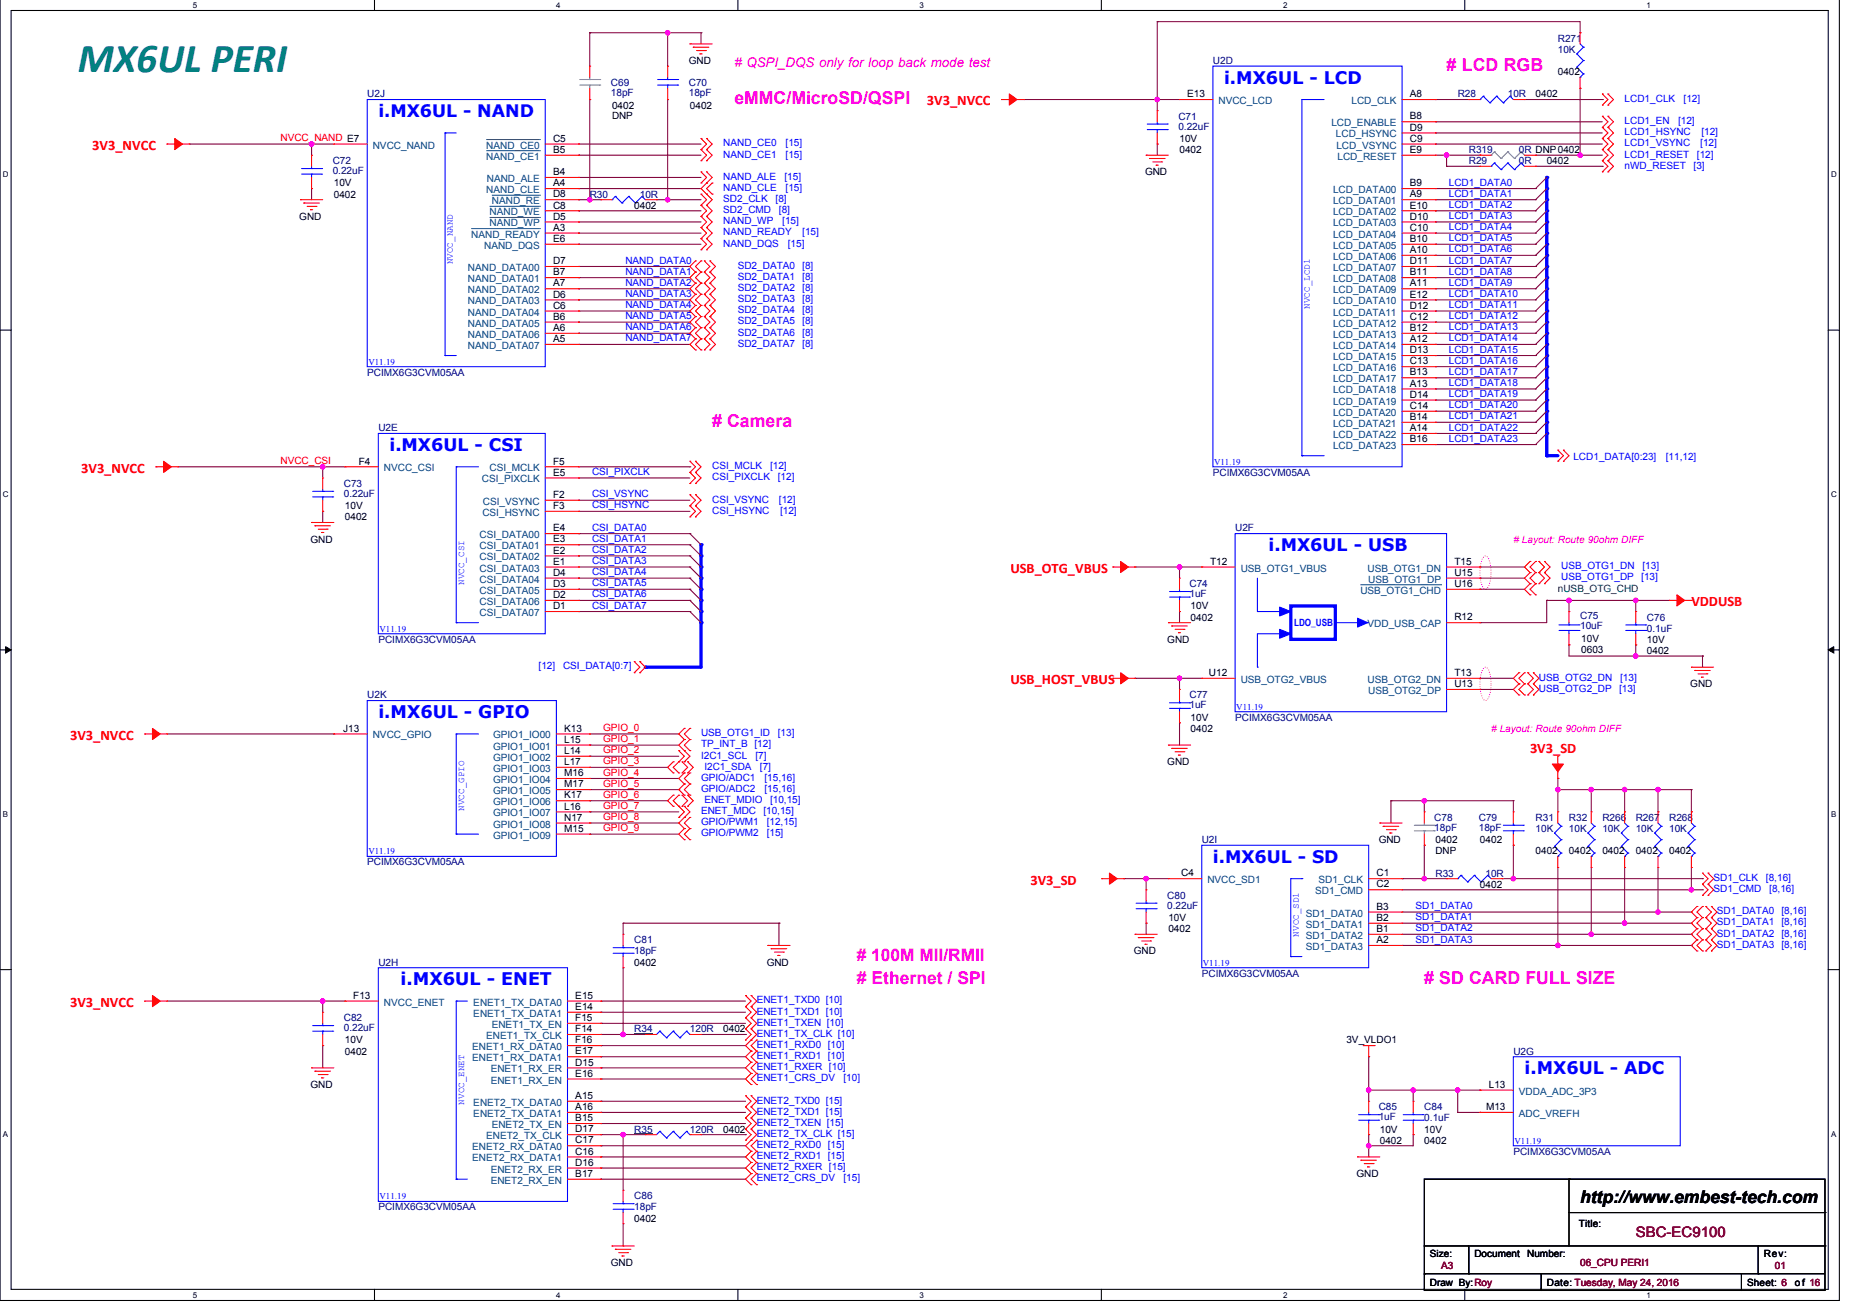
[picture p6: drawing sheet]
<svg xmlns="http://www.w3.org/2000/svg" width="297mm" height="210mm" viewBox="0 0 297 210" stroke-linecap="round" stroke-linejoin="round" font-family="sans-serif">
<defs><g id="words">
<text font-size="6.6" fill="#008080" x="12.4" y="11.5">MX6UL PERI</text>
<g font-size="2.8" fill="#f0f">
<text x="231.1" y="11.4"># LCD RGB</text>
<text x="117.3" y="16.7">eMMC/MicroSD/QSPI</text>
<text x="113.8" y="68.3"># Camera</text>
<text x="136.9" y="153.5"># 100M MII/RMII</text>
<text x="136.9" y="157.1"># Ethernet / SPI</text>
<text x="227.6" y="157.2"># SD CARD FULL SIZE</text>
</g>
<g font-size="2.8" fill="#00f">
<text x="195.6" y="13.3">i.MX6UL - LCD</text>
<text x="60.5" y="18.7">i.MX6UL - NAND</text>
<text x="62.2" y="72">i.MX6UL - CSI</text>
<text x="202.7" y="88">i.MX6UL - USB</text>
<text x="60.5" y="114.7">i.MX6UL - GPIO</text>
<text x="193.8" y="137.8">i.MX6UL - SD</text>
<text x="64" y="157.4">i.MX6UL - ENET</text>
<text x="243.6" y="171.6">i.MX6UL - ADC</text>
</g>
<text font-size="2.8" x="252.5" y="192.1">http://www.embest-tech.com</text>
<g font-size="2.3" fill="#f00">
<text x="148.1" y="16.9">3V3_NVCC</text>
<text x="14.8" y="24">3V3_NVCC</text>
<text x="13" y="75.5">3V3_NVCC</text>
<text x="161.4" y="91.5">USB_OTG_VBUS</text>
<text x="270.3" y="96.9">VDDUSB</text>
<text x="161.4" y="109.3">USB_HOST_VBUS</text>
<text x="11.2" y="118.2">3V3_NVCC</text>
<text x="244.5" y="120.3">3V3_SD</text>
<text x="164.6" y="141.3">3V3_SD</text>
<text x="11.2" y="160.9">3V3_NVCC</text>
</g>
<text font-size="2.3" fill="#800000" x="261.4" y="197.6">SBC-EC9100</text>
<text font-size="2.1" fill="#f0f" x="117.3" y="10.7"># QSPI_DQS only for loop back mode test</text>
<g font-size="1.6">
<text x="110.1" y="10.2">GND</text>
<text x="97.8" y="17.3">0402</text>
<text x="110.2" y="17.3">0402</text>
<text x="189.7" y="15.5">E13</text>
<text x="225.3" y="15.5">A8</text>
<text x="245.4" y="15.6">0402</text>
<text x="248.9" y="12">0402</text>
<text x="88.4" y="22.6">C5</text>
<text x="97.8" y="19.1">DNP</text>
<text x="188.5" y="22.7">10V</text>
<text x="225.3" y="20.9">D9</text>
<text x="225.3" y="19.1">B8</text>
<text x="225.3" y="22.6">C9</text>
<text x="53.3" y="29.8">10V</text>
<text x="88.4" y="24.4">B5</text>
<text x="88.4" y="28">B4</text>
<text x="88.4" y="29.8">A4</text>
<text x="183" y="28">GND</text>
<text x="188.5" y="24.5">0402</text>
<text x="225.3" y="24.4">E9</text>
<text x="225.3" y="29.8">B9</text>
<text x="247.1" y="26.2">0402</text>
<text x="47.8" y="35.1">GND</text>
<text x="53.3" y="31.6">0402</text>
<text x="88.4" y="31.5">D8</text>
<text x="88.4" y="33.3">C8</text>
<text x="88.4" y="35.1">D5</text>
<text x="101.3" y="33.3">0402</text>
<text x="225.3" y="31.5">A9</text>
<text x="225.3" y="33.3">E10</text>
<text x="225.3" y="35.1">D10</text>
<text x="88.4" y="36.9">A3</text>
<text x="88.4" y="38.6">E6</text>
<text x="225.3" y="36.9">C10</text>
<text x="225.3" y="38.6">B10</text>
<text x="225.3" y="40.4">A10</text>
<text x="88.4" y="42.2">D7</text>
<text x="88.4" y="44">B7</text>
<text x="88.4" y="45.8">A7</text>
<text x="88.4" y="47.5">D6</text>
<text x="225.3" y="42.2">D11</text>
<text x="225.3" y="44">B11</text>
<text x="225.3" y="45.8">A11</text>
<text x="225.3" y="47.5">E12</text>
<text x="88.4" y="49.3">C6</text>
<text x="88.4" y="51.1">B6</text>
<text x="88.4" y="52.9">A6</text>
<text x="225.3" y="49.3">D12</text>
<text x="225.3" y="51.1">C12</text>
<text x="225.3" y="52.9">B12</text>
<text x="88.4" y="54.6">A5</text>
<text x="225.3" y="54.6">A12</text>
<text x="225.3" y="56.4">D13</text>
<text x="225.3" y="58.2">C13</text>
<text x="225.3" y="60">B13</text>
<text x="225.3" y="61.8">A13</text>
<text x="225.3" y="63.5">D14</text>
<text x="225.3" y="65.3">C14</text>
<text x="225.3" y="67.1">B14</text>
<text x="225.3" y="68.9">A14</text>
<text x="225.3" y="70.6">B16</text>
<text x="57.3" y="74.2">F4</text>
<text x="88.4" y="76">E5</text>
<text x="88.4" y="74.2">F5</text>
<text x="55.1" y="81.3">10V</text>
<text x="55.1" y="83.1">0402</text>
<text x="88.4" y="79.5">F2</text>
<text x="88.4" y="81.3">F3</text>
<text x="49.6" y="86.7">GND</text>
<text x="88.4" y="84.9">E4</text>
<text x="88.4" y="86.6">E3</text>
<text x="88.4" y="88.4">E2</text>
<text x="88.4" y="90.2">E1</text>
<text x="88.4" y="92">D4</text>
<text x="88.4" y="93.8">D3</text>
<text x="88.4" y="95.5">D2</text>
<text x="193.3" y="90.2">T12</text>
<text x="232.4" y="93.8">U16</text>
<text x="232.4" y="90.2">T15</text>
<text x="232.4" y="92">U15</text>
<text x="88.4" y="97.3">D1</text>
<text x="190.2" y="99.1">0402</text>
<text x="190.2" y="97.3">10V</text>
<text x="232.4" y="99.1">R12</text>
<text x="186.5" y="102.7">GND</text>
<text x="193.2" y="108">U12</text>
<text x="232.4" y="108">T13</text>
<text x="252.7" y="102.5">10V</text>
<text x="252.7" y="104.3">0603</text>
<text x="263.1" y="104.5">0402</text>
<text x="263.1" y="102.7">10V</text>
<text x="232.4" y="109.8">U13</text>
<text x="270.1" y="109.8">GND</text>
<text x="54.8" y="116.9">J13</text>
<text x="90.1" y="116.9">K13</text>
<text x="90.1" y="118.7">L15</text>
<text x="190.2" y="116.9">0402</text>
<text x="190.2" y="115.1">10V</text>
<text x="90.1" y="120.4">L14</text>
<text x="90.1" y="122.2">L17</text>
<text x="90.1" y="124">M16</text>
<text x="90.1" y="125.8">M17</text>
<text x="186.5" y="122.2">GND</text>
<text x="90.1" y="127.5">K17</text>
<text x="90.1" y="129.3">L16</text>
<text x="90.1" y="131.1">N17</text>
<text x="90.1" y="132.9">M15</text>
<text x="220.3" y="134.7">GND</text>
<text x="229.4" y="134.7">0402</text>
<text x="229.4" y="136.4">DNP</text>
<text x="236.5" y="134.7">0402</text>
<text x="245.4" y="136.5">0402</text>
<text x="250.7" y="136.5">0402</text>
<text x="256" y="136.5">0402</text>
<text x="261.4" y="136.5">0402</text>
<text x="266.7" y="136.5">0402</text>
<text x="188.7" y="140">C4</text>
<text x="219.9" y="141.8">C2</text>
<text x="219.9" y="140">C1</text>
<text x="236.5" y="141.8">0402</text>
<text x="186.7" y="147.1">10V</text>
<text x="186.7" y="148.9">0402</text>
<text x="219.9" y="145.3">B3</text>
<text x="219.9" y="147.1">B2</text>
<text x="219.9" y="148.9">B1</text>
<text x="101.3" y="154.2">0402</text>
<text x="122.5" y="154.2">GND</text>
<text x="181.2" y="152.5">GND</text>
<text x="219.9" y="150.7">A2</text>
<text x="56.5" y="159.5">F13</text>
<text x="91.9" y="159.5">E15</text>
<text x="91.9" y="161.3">E14</text>
<text x="55.1" y="166.7">10V</text>
<text x="91.9" y="163.1">F15</text>
<text x="91.9" y="164.9">F14</text>
<text x="91.9" y="166.7">F16</text>
<text x="115.6" y="164.9">0402</text>
<text x="215.1" y="166.7">3V_VLDO1</text>
<text x="49.6" y="173.8">GND</text>
<text x="55.1" y="168.5">0402</text>
<text x="91.9" y="168.4">E17</text>
<text x="91.9" y="170.2">D15</text>
<text x="91.9" y="172">E16</text>
<text x="237.9" y="173.8">L13</text>
<text x="91.9" y="175.5">A15</text>
<text x="91.9" y="177.3">A16</text>
<text x="91.9" y="179.1">B15</text>
<text x="237.4" y="177.3">M13</text>
<text x="91.9" y="180.9">D17</text>
<text x="91.9" y="182.7">C17</text>
<text x="91.9" y="184.4">C16</text>
<text x="115.6" y="180.9">0402</text>
<text x="220.5" y="182.7">0402</text>
<text x="220.5" y="180.9">10V</text>
<text x="227.6" y="182.7">0402</text>
<text x="227.6" y="180.9">10V</text>
<text x="91.9" y="186.2">D16</text>
<text x="91.9" y="188">B17</text>
<text x="216.7" y="188">GND</text>
<text x="101.3" y="195.1">0402</text>
<text x="252.3" y="196">Title:</text>
<text x="97.6" y="202.3">GND</text>
<text x="228.5" y="200.8">Size:</text>
<text x="235.6" y="200.8">Document</text>
<text x="244" y="200.8">Number:</text>
<text x="281.8" y="200.8">Rev:</text>
<text x="228.5" y="205.4">Draw By:Roy</text>
<text x="247.1" y="205.4">Date: Tuesday, May 24, 2016</text>
<text x="279.1" y="205.4">Sheet: 6</text>
<text x="286.8" y="205.4">of 16</text>
</g>
<g font-size="1.6" fill="#000080">
<text x="193.8" y="10.2">U2D</text>
<text x="248.9" y="6.7">R271</text>
<text x="248.9" y="8.4">10K</text>
<text x="58.7" y="15.6">U2J</text>
<text x="97.6" y="13.8">C69</text>
<text x="97.6" y="15.4">18pF</text>
<text x="110.1" y="13.8">C70</text>
<text x="110.1" y="15.4">18pF</text>
<text x="232.9" y="15.6">R28</text>
<text x="240.9" y="15.6">10R</text>
<text x="188.3" y="19.1">C71</text>
<text x="188.3" y="20.7">0.22uF</text>
<text x="53.2" y="26.2">C72</text>
<text x="53.2" y="27.8">0.22uF</text>
<text x="234.7" y="24.5">R319</text>
<text x="234.7" y="26.2">R29</text>
<text x="242.7" y="24.5">0R DNP0402</text>
<text x="242.7" y="26.2">0R</text>
<text x="94.2" y="31.6">R30</text>
<text x="102.2" y="31.6">10R</text>
<text x="58.7" y="60">PCIMX6G3CVM05AA</text>
<text x="60.5" y="68.9">U2E</text>
<text x="54.9" y="77.8">C73</text>
<text x="193.8" y="76">PCIMX6G3CVM05AA</text>
<text x="54.9" y="79.4">0.22uF</text>
<text x="197.4" y="84.9">U2F</text>
<text x="190.1" y="93.8">C74</text>
<text x="190.1" y="95.4">1uF</text>
<text x="252.5" y="98.9">C75</text>
<text x="252.5" y="100.5">10uF</text>
<text x="263.1" y="99.1">C76</text>
<text x="263.1" y="100.9">0.1uF</text>
<text x="60.5" y="102.7">PCIMX6G3CVM05AA</text>
<text x="58.7" y="111.6">U2K</text>
<text x="190.1" y="111.6">C77</text>
<text x="190.1" y="113.2">1uF</text>
<text x="197.4" y="115.1">PCIMX6G3CVM05AA</text>
<text x="229.2" y="131.1">C78</text>
<text x="236.3" y="131.1">C79</text>
<text x="245.4" y="131.1">R31</text>
<text x="250.7" y="131.1">R32</text>
<text x="256" y="131.1">R266</text>
<text x="261.4" y="131.1">R267</text>
<text x="266.7" y="131.1">R268</text>
<text x="192" y="134.7">U2I</text>
<text x="229.2" y="132.7">18pF</text>
<text x="236.3" y="132.7">18pF</text>
<text x="245.4" y="132.9">10K</text>
<text x="250.7" y="132.9">10K</text>
<text x="256" y="132.9">10K</text>
<text x="261.4" y="132.9">10K</text>
<text x="266.7" y="132.9">10K</text>
<text x="58.7" y="138.2">PCIMX6G3CVM05AA</text>
<text x="186.5" y="143.6">C80</text>
<text x="229.4" y="140">R33</text>
<text x="237.4" y="140">10R</text>
<text x="186.5" y="145.2">0.22uF</text>
<text x="60.5" y="154.2">U2H</text>
<text x="101.3" y="150.7">C81</text>
<text x="101.3" y="152.5">18pF</text>
<text x="192" y="156">PCIMX6G3CVM05AA</text>
<text x="54.9" y="163.1">C82</text>
<text x="54.9" y="164.7">0.22uF</text>
<text x="101.3" y="164.9">R34</text>
<text x="110.2" y="164.9">120R</text>
<text x="241.8" y="168.5">U2G</text>
<text x="220.3" y="177.4">C85</text>
<text x="220.3" y="179">1uF</text>
<text x="227.6" y="177.4">C84</text>
<text x="227.6" y="179.1">0.1uF</text>
<text x="101.3" y="180.9">R35</text>
<text x="110.2" y="180.9">120R</text>
<text x="241.8" y="184.5">PCIMX6G3CVM05AA</text>
<text x="101.3" y="191.6">C86</text>
<text x="60.5" y="193.4">PCIMX6G3CVM05AA</text>
<text x="101.3" y="193.4">18pF</text>
</g>
<g font-size="1.6" fill="#004080">
<text x="194.7" y="16.6">NVCC_LCD</text>
<text x="215.9" y="16.6">LCD_CLK</text>
<text x="59.6" y="23.7">NVCC_NAND</text>
<text x="77.7" y="23.7">NAND_CE0</text>
<text x="212.7" y="20.2">LCD_ENABLE</text>
<text x="213.5" y="22">LCD_HSYNC</text>
<text x="213.5" y="23.7">LCD_VSYNC</text>
<text x="77.7" y="25.5">NAND_CE1</text>
<text x="77.8" y="29.1">NAND_ALE</text>
<text x="213.7" y="25.5">LCD_RESET</text>
<text x="77.7" y="30.8">NAND_CLE</text>
<text x="78.2" y="34.4">NAND_WE</text>
<text x="78.6" y="32.6">NAND_RE</text>
<text x="213" y="30.8">LCD_DATA00</text>
<text x="213" y="32.6">LCD_DATA01</text>
<text x="213" y="34.4">LCD_DATA02</text>
<text x="75.3" y="38">NAND_READY</text>
<text x="77.4" y="39.7">NAND_DQS</text>
<text x="78.2" y="36.2">NAND_WP</text>
<text x="213" y="36.2">LCD_DATA03</text>
<text x="213" y="38">LCD_DATA04</text>
<text x="213" y="39.7">LCD_DATA05</text>
<text x="213" y="41.5">LCD_DATA06</text>
<text x="74.8" y="43.3">NAND_DATA00</text>
<text x="74.8" y="45.1">NAND_DATA01</text>
<text x="74.8" y="46.8">NAND_DATA02</text>
<text x="213" y="43.3">LCD_DATA07</text>
<text x="213" y="45.1">LCD_DATA08</text>
<text x="213" y="46.8">LCD_DATA09</text>
<text x="74.8" y="48.6">NAND_DATA03</text>
<text x="74.8" y="50.4">NAND_DATA04</text>
<text x="74.8" y="52.2">NAND_DATA05</text>
<text x="74.8" y="54">NAND_DATA06</text>
<text x="213" y="48.6">LCD_DATA10</text>
<text x="213" y="50.4">LCD_DATA11</text>
<text x="213" y="52.2">LCD_DATA12</text>
<text x="213" y="54">LCD_DATA13</text>
<text x="74.8" y="55.7">NAND_DATA07</text>
<text x="213" y="55.7">LCD_DATA14</text>
<text x="213" y="57.5">LCD_DATA15</text>
<text x="213" y="59.3">LCD_DATA16</text>
<text x="213" y="61.1">LCD_DATA17</text>
<text x="213" y="62.8">LCD_DATA18</text>
<text x="213" y="64.6">LCD_DATA19</text>
<text x="213" y="66.4">LCD_DATA20</text>
<text x="213" y="68.2">LCD_DATA21</text>
<text x="213" y="70">LCD_DATA22</text>
<text x="213" y="71.7">LCD_DATA23</text>
<text x="61.3" y="75.3">NVCC_CSI</text>
<text x="77" y="77.1">CSI_PIXCLK</text>
<text x="78.2" y="75.3">CSI_MCLK</text>
<text x="77.1" y="82.4">CSI_HSYNC</text>
<text x="77.2" y="80.6">CSI_VSYNC</text>
<text x="76.6" y="86">CSI_DATA00</text>
<text x="76.6" y="87.7">CSI_DATA01</text>
<text x="76.6" y="89.5">CSI_DATA02</text>
<text x="76.6" y="91.3">CSI_DATA03</text>
<text x="76.6" y="93.1">CSI_DATA04</text>
<text x="76.6" y="94.9">CSI_DATA05</text>
<text x="198.2" y="91.3">USB_OTG1_VBUS</text>
<text x="217.4" y="94.9">USB_OTG1_CHD</text>
<text x="218.5" y="91.3">USB_OTG1_DN</text>
<text x="218.6" y="93.1">USB_OTG1_DP</text>
<text x="76.6" y="96.6">CSI_DATA06</text>
<text x="76.6" y="98.4">CSI_DATA07</text>
<text x="218.5" y="100.2">VDD_USB_CAP</text>
<text x="198.2" y="109.1">USB_OTG2_VBUS</text>
<text x="218.5" y="109.1">USB_OTG2_DN</text>
<text x="218.6" y="110.9">USB_OTG2_DP</text>
<text x="59.6" y="118">NVCC_GPIO</text>
<text x="78.8" y="118">GPIO1_IO00</text>
<text x="78.8" y="119.7">GPIO1_IO01</text>
<text x="78.8" y="121.5">GPIO1_IO02</text>
<text x="78.8" y="123.3">GPIO1_IO03</text>
<text x="78.8" y="125.1">GPIO1_IO04</text>
<text x="78.8" y="126.9">GPIO1_IO05</text>
<text x="78.8" y="128.6">GPIO1_IO06</text>
<text x="78.8" y="130.4">GPIO1_IO07</text>
<text x="78.8" y="132.2">GPIO1_IO08</text>
<text x="78.8" y="134">GPIO1_IO09</text>
<text x="192.9" y="141.1">NVCC_SD1</text>
<text x="210.2" y="142.9">SD1_CMD</text>
<text x="210.7" y="141.1">SD1_CLK</text>
<text x="208.6" y="146.4">SD1_DATA0</text>
<text x="208.6" y="148.2">SD1_DATA1</text>
<text x="208.6" y="150">SD1_DATA2</text>
<text x="208.6" y="151.7">SD1_DATA3</text>
<text x="61.3" y="160.6">NVCC_ENET</text>
<text x="75.6" y="160.6">ENET1_TX_DATA0</text>
<text x="75.5" y="167.7">ENET1_RX_DATA0</text>
<text x="75.6" y="162.4">ENET1_TX_DATA1</text>
<text x="77.7" y="166">ENET1_TX_CLK</text>
<text x="78.6" y="164.2">ENET1_TX_EN</text>
<text x="75.5" y="169.5">ENET1_RX_DATA1</text>
<text x="78.4" y="171.3">ENET1_RX_ER</text>
<text x="78.4" y="173.1">ENET1_RX_EN</text>
<text x="75.6" y="176.6">ENET2_TX_DATA0</text>
<text x="75.6" y="178.4">ENET2_TX_DATA1</text>
<text x="242.7" y="178.4">ADC_VREFH</text>
<text x="242.7" y="174.9">VDDA_ADC_3P3</text>
<text x="75.5" y="183.8">ENET2_RX_DATA0</text>
<text x="75.5" y="185.5">ENET2_RX_DATA1</text>
<text x="77.7" y="182">ENET2_TX_CLK</text>
<text x="78.6" y="180.2">ENET2_TX_EN</text>
<text x="78.4" y="187.3">ENET2_RX_ER</text>
<text x="78.4" y="189.1">ENET2_RX_EN</text>
</g>
<g font-size="1.6" fill="#00f">
<text x="259.6" y="16.3">LCD1_CLK</text>
<text x="269" y="16.3">[12]</text>
<text x="115.6" y="23.4">NAND_CE0</text>
<text x="125.5" y="23.4">[15]</text>
<text x="259.6" y="23.4">LCD1_VSYNC</text>
<text x="259.6" y="21.6">LCD1_HSYNC</text>
<text x="259.6" y="19.8">LCD1_EN</text>
<text x="268.1" y="19.8">[12]</text>
<text x="271.7" y="23.4">[12]</text>
<text x="271.9" y="21.6">[12]</text>
<text x="115.6" y="28.7">NAND_ALE</text>
<text x="115.6" y="25.2">NAND_CE1</text>
<text x="125.3" y="28.7">[15]</text>
<text x="125.5" y="25.2">[15]</text>
<text x="231.5" y="29.7">LCD1_DATA0</text>
<text x="259.6" y="25.2">LCD1_RESET</text>
<text x="259.6" y="26.9">nWD_RESET</text>
<text x="270.6" y="26.9">[3]</text>
<text x="271.1" y="25.2">[12]</text>
<text x="115.6" y="35.8">NAND_WP</text>
<text x="115.6" y="32.3">SD2_CLK</text>
<text x="115.6" y="34.1">SD2_CMD</text>
<text x="115.6" y="30.5">NAND_CLE</text>
<text x="123.9" y="32.3">[8]</text>
<text x="124.5" y="34.1">[8]</text>
<text x="125" y="35.8">[15]</text>
<text x="125.5" y="30.5">[15]</text>
<text x="231.5" y="35">LCD1_DATA3</text>
<text x="231.5" y="33.2">LCD1_DATA2</text>
<text x="231.5" y="31.4">LCD1_DATA1</text>
<text x="115.6" y="37.6">NAND_READY</text>
<text x="115.6" y="39.4">NAND_DQS</text>
<text x="125.9" y="39.4">[15]</text>
<text x="128.2" y="37.6">[15]</text>
<text x="231.5" y="40.3">LCD1_DATA6</text>
<text x="231.5" y="38.5">LCD1_DATA5</text>
<text x="231.5" y="36.8">LCD1_DATA4</text>
<text x="99.9" y="47.4">NAND_DATA3</text>
<text x="99.9" y="43.9">NAND_DATA1</text>
<text x="99.9" y="45.7">NAND_DATA2</text>
<text x="99.9" y="42.1">NAND_DATA0</text>
<text x="117.9" y="46.5">SD2_DATA2</text>
<text x="117.9" y="44.7">SD2_DATA1</text>
<text x="117.9" y="42.9">SD2_DATA0</text>
<text x="128.2" y="46.5">[8]</text>
<text x="128.2" y="44.7">[8]</text>
<text x="128.2" y="42.9">[8]</text>
<text x="231.5" y="47.4">LCD1_DATA10</text>
<text x="231.5" y="45.7">LCD1_DATA9</text>
<text x="231.5" y="43.9">LCD1_DATA8</text>
<text x="231.5" y="42.1">LCD1_DATA7</text>
<text x="99.9" y="52.8">NAND_DATA6</text>
<text x="99.9" y="49.2">NAND_DATA4</text>
<text x="99.9" y="51">NAND_DATA5</text>
<text x="117.9" y="51.8">SD2_DATA5</text>
<text x="117.9" y="50.1">SD2_DATA4</text>
<text x="117.9" y="48.3">SD2_DATA3</text>
<text x="117.9" y="53.6">SD2_DATA6</text>
<text x="128.2" y="51.8">[8]</text>
<text x="128.2" y="50.1">[8]</text>
<text x="128.2" y="48.3">[8]</text>
<text x="128.2" y="53.6">[8]</text>
<text x="231.5" y="52.8">LCD1_DATA13</text>
<text x="231.5" y="51">LCD1_DATA12</text>
<text x="231.5" y="49.2">LCD1_DATA11</text>
<text x="99.9" y="54.6">NAND_DATA7</text>
<text x="117.9" y="55.4">SD2_DATA7</text>
<text x="128.2" y="55.4">[8]</text>
<text x="231.5" y="54.6">LCD1_DATA14</text>
<text x="231.5" y="59.9">LCD1_DATA17</text>
<text x="231.5" y="58.1">LCD1_DATA16</text>
<text x="231.5" y="56.3">LCD1_DATA15</text>
<text x="231.5" y="65.2">LCD1_DATA20</text>
<text x="231.5" y="63.4">LCD1_DATA19</text>
<text x="231.5" y="61.7">LCD1_DATA18</text>
<text x="231.5" y="68.8">LCD1_DATA22</text>
<text x="231.5" y="67">LCD1_DATA21</text>
<text x="231.5" y="70.6">LCD1_DATA23</text>
<text x="94.6" y="75.9">CSI_PIXCLK</text>
<text x="113.8" y="76.7">CSI_PIXCLK</text>
<text x="113.8" y="74.9">CSI_MCLK</text>
<text x="123" y="74.9">[12]</text>
<text x="124.3" y="76.7">[12]</text>
<text x="251.4" y="73.5">LCD1_DATA[0:23]</text>
<text x="266.2" y="73.5">[11,12]</text>
<text x="94.6" y="79.4">CSI_VSYNC</text>
<text x="94.6" y="81.2">CSI_HSYNC</text>
<text x="113.8" y="80.3">CSI_VSYNC</text>
<text x="113.8" y="82.1">CSI_HSYNC</text>
<text x="124.5" y="80.3">[12]</text>
<text x="124.6" y="82.1">[12]</text>
<text x="94.6" y="88.3">CSI_DATA2</text>
<text x="94.6" y="86.6">CSI_DATA1</text>
<text x="94.6" y="84.8">CSI_DATA0</text>
<text x="94.6" y="95.4">CSI_DATA6</text>
<text x="94.6" y="93.7">CSI_DATA5</text>
<text x="94.6" y="91.9">CSI_DATA4</text>
<text x="94.6" y="90.1">CSI_DATA3</text>
<text x="249.4" y="90.9">USB_OTG1_DN</text>
<text x="249.4" y="92.7">USB_OTG1_DP</text>
<text x="262.3" y="92.7">[13]</text>
<text x="262.4" y="90.9">[13]</text>
<text x="94.6" y="97.2">CSI_DATA7</text>
<text x="206.8" y="100">LDO_USB</text>
<text x="86.1" y="106.9">[12]</text>
<text x="90" y="106.9">CSI_DATA[0:7]</text>
<text x="245.9" y="108.7">USB_OTG2_DN</text>
<text x="245.9" y="110.5">USB_OTG2_DP</text>
<text x="258.7" y="110.5">[13]</text>
<text x="258.9" y="108.7">[13]</text>
<text x="112" y="117.6">USB_OTG1_ID</text>
<text x="112" y="119.4">TP_INT_B [12]</text>
<text x="124.3" y="117.6">[13]</text>
<text x="112" y="121.2">I2C1_SCL</text>
<text x="112" y="124.7">GPIO/ADC1</text>
<text x="112.5" y="123">I2C1_SDA</text>
<text x="120.7" y="121.2">[7]</text>
<text x="121.4" y="123">[7]</text>
<text x="122.2" y="124.7">[15,16]</text>
<text x="112" y="130.1">ENET_MDC</text>
<text x="112" y="126.5">GPIO/ADC2</text>
<text x="112" y="131.8">GPIO/PWM1</text>
<text x="112.5" y="128.3">ENET_MDIO</text>
<text x="122" y="130.1">[10,15]</text>
<text x="122.2" y="126.5">[15,16]</text>
<text x="122.5" y="131.8">[12,15]</text>
<text x="123" y="128.3">[10,15]</text>
<text x="112" y="133.6">GPIO/PWM2</text>
<text x="122.5" y="133.6">[15]</text>
<text x="273.8" y="142.5">SD1_CMD</text>
<text x="273.8" y="140.7">SD1_CLK</text>
<text x="282.2" y="140.7">[8,16]</text>
<text x="282.7" y="142.5">[8,16]</text>
<text x="226.2" y="148.8">SD1_DATA2</text>
<text x="226.2" y="147">SD1_DATA1</text>
<text x="226.2" y="145.2">SD1_DATA0</text>
<text x="274.3" y="149.6">SD1_DATA2</text>
<text x="274.3" y="147.8">SD1_DATA1</text>
<text x="274.3" y="146.1">SD1_DATA0</text>
<text x="284.7" y="149.6">[8,16]</text>
<text x="284.7" y="147.8">[8,16]</text>
<text x="284.7" y="146.1">[8,16]</text>
<text x="226.2" y="150.6">SD1_DATA3</text>
<text x="274.3" y="151.4">SD1_DATA3</text>
<text x="284.7" y="151.4">[8,16]</text>
<text x="120.9" y="160.3">ENET1_TXD0 [10]</text>
<text x="120.9" y="167.4">ENET1_RXD0 [10]</text>
<text x="120.9" y="165.6">ENET1_TX_CLK [10]</text>
<text x="120.9" y="163.8">ENET1_TXEN [10]</text>
<text x="120.9" y="162.1">ENET1_TXD1 [10]</text>
<text x="120.9" y="171">ENET1_RXER [10]</text>
<text x="120.9" y="172.7">ENET1_CRS_DV</text>
<text x="120.9" y="169.2">ENET1_RXD1 [10]</text>
<text x="134.8" y="172.7">[10]</text>
<text x="120.9" y="178.1">ENET2_TXD1 [15]</text>
<text x="120.9" y="176.3">ENET2_TXD0 [15]</text>
<text x="120.9" y="179.8">ENET2_TXEN [15]</text>
<text x="120.9" y="183.4">ENET2_RXD0 [15]</text>
<text x="120.9" y="181.6">ENET2_TX_CLK [15]</text>
<text x="120.9" y="185.2">ENET2_RXD1 [15]</text>
<text x="120.9" y="188.7">ENET2_CRS_DV</text>
<text x="120.9" y="187">ENET2_RXER [15]</text>
<text x="134.8" y="188.7">[15]</text>
</g>
<g font-size="1.6" fill="#f00">
<text x="44.8" y="22.5">NVCC_NAND E7</text>
<text x="44.8" y="74.1">NVCC_CSI</text>
<text x="96.4" y="116.8">GPIO_0</text>
<text x="96.4" y="118.6">GPIO_1</text>
<text x="96.4" y="120.3">GPIO_2</text>
<text x="96.4" y="122.1">GPIO_3</text>
<text x="96.4" y="123.9">GPIO_4</text>
<text x="96.4" y="125.7">GPIO_5</text>
<text x="96.4" y="131">GPIO_8</text>
<text x="96.4" y="127.4">GPIO_6</text>
<text x="96.4" y="129.2">GPIO_7</text>
<text x="96.4" y="132.8">GPIO_9</text>
</g>
<g font-size="1.6" fill="#f0f">
<text x="241.8" y="86.7"># Layout: Route 90ohm DIFF</text>
<text x="238.3" y="116.9"># Layout: Route 90ohm DIFF</text>
</g>
<text font-size="1.6" fill="#008000" x="248.9" y="94.5">nUSB_OTG_CHD</text>
<g font-size="1.6" fill="#800000">
<text x="230.3" y="202.8">A3</text>
<text x="252.5" y="202.3">06_CPU PERI1</text>
<text x="283.6" y="202.8">01</text>
</g>
<g font-size="1.5" fill="#00f">
<text x="72.4" y="42.2" transform="rotate(-90 72.4 42.2)">NVCC_NAND</text>
<text x="209.3" y="49.3" transform="rotate(-90 209.3 49.3)">NVCC_LCD1</text>
<text x="74.2" y="93.4" transform="rotate(-90 74.2 93.4)">NVCC_CSI</text>
<text x="74.2" y="129.5" transform="rotate(-90 74.2 129.5)">NVCC_GPIO</text>
<text x="207.5" y="149.6" transform="rotate(-90 207.5 149.6)">NVCC_SD1</text>
<text x="74.2" y="176.4" transform="rotate(-90 74.2 176.4)">NVCC_ENET</text>
</g>
<g font-size="1.4" fill="#00f">
<text x="58.9" y="58.2">V11.19</text>
<text x="194" y="74.2">V11.19</text>
<text x="60.6" y="100.9">V11.19</text>
<text x="197.5" y="113.4">V11.19</text>
<text x="58.9" y="136.5">V11.19</text>
<text x="192.2" y="154.3">V11.19</text>
<text x="242" y="182.7">V11.19</text>
<text x="60.6" y="191.6">V11.19</text>
</g>
<g font-size="1.3">
<text x="30.8" y="1.2">5</text>
<text x="88.9" y="1.2">4</text>
<text x="146.9" y="1.2">3</text>
<text x="205" y="1.2">2</text>
<text x="263.1" y="1.2">1</text>
<text x=".4" y="28.3">D</text>
<text x="292.6" y="28.3">D</text>
<text x=".4" y="79.4">C</text>
<text x="292.6" y="79.4">C</text>
<text x=".4" y="130.5">B</text>
<text x="292.6" y="130.5">B</text>
<text x=".4" y="181.6">A</text>
<text x="292.6" y="181.6">A</text>
<text x="30.8" y="207.3">5</text>
<text x="88.9" y="207.3">4</text>
<text x="146.9" y="207.3">3</text>
<text x="205" y="207.3">2</text>
<text x="263.1" y="207.3">1</text>
</g>
</g></defs>
<path d="M0 -.1v207.8h293.9v-207.8M1.8 1.7h290.3v204.3h-290.3z" fill="none" stroke="#000" stroke-width=".17"/>
<g fill="#fff">
<path d="M30.8 .1h.7v1.4h-.7z"/>
<path d="M30.8 206.1h.7v1.5h-.7z"/>
</g>
<path d="M59.8 -.1v1.8M59.8 206v1.7" fill="none" stroke="#000" stroke-width=".17"/>
<g fill="#fff">
<path d="M88.9 .1h.7v1.4h-.7z"/>
<path d="M88.9 206.1h.7v1.5h-.7z"/>
</g>
<path d="M117.9 -.1v1.8M117.9 206v1.7" fill="none" stroke="#000" stroke-width=".17"/>
<g fill="#fff">
<path d="M146.9 .1h.7v1.4h-.7z"/>
<path d="M146.9 206.1h.7v1.5h-.7z"/>
</g>
<path d="M176 -.1v1.8M176 206v1.7" fill="none" stroke="#000" stroke-width=".17"/>
<g fill="#fff">
<path d="M205 .1h.7v1.4h-.7z"/>
<path d="M205 206.1h.7v1.5h-.7z"/>
</g>
<path d="M234.1 -.1v1.8M234.1 206v1.7" fill="none" stroke="#000" stroke-width=".17"/>
<g fill="#fff">
<path d="M263.1 .1h.7v1.4h-.7z"/>
<path d="M263.1 206.1h.7v1.5h-.7z"/>
<path d="M.4 27.2h1v1.4h-1z"/>
<path d="M292.6 27.2h.9v1.4h-.9z"/>
<path d="M.4 78.3h1v1.4h-1z"/>
<path d="M292.6 78.3h.9v1.4h-.9z"/>
</g>
<path d="M0 52.7h1.8M292.1 52.7h1.8" fill="none" stroke="#000" stroke-width=".17"/>
<g fill="#fff">
<path d="M.4 129.3h.9v1.5h-.9z"/>
<path d="M292.6 129.3h.8v1.5h-.8z"/>
</g>
<path d="M0 103.8h1.8M292.1 103.8h1.8" fill="none" stroke="#000" stroke-width=".17"/>
<path d="M.9 103.3l.9 .5-.9 .5zM292.1 103.8l.9-.5v1z" fill="#000" stroke="#000" stroke-width=".16"/>
<g fill="#fff">
<path d="M.4 180.4h.9v1.4h-.9z"/>
<path d="M292.6 180.4h.8v1.4h-.8z"/>
</g>
<path d="M0 154.9h1.8M292.1 154.9h1.8" fill="none" stroke="#000" stroke-width=".17"/>
<path d="M237.1 88.9l.3-.1a1.42 1.42 0 0 1 .7 1.3 5.5 5.5 0 0 1-.5 3.9l-.2 .1a1.42 1.42 0 0 1-.8-1.3 5.5 5.5 0 0 1 .5-3.9zM237.1 106.7l.3-.1a1.42 1.42 0 0 1 .7 1.3 5.5 5.5 0 0 1-.5 3.9l-.2 .1a1.42 1.42 0 0 1-.8-1.3 5.5 5.5 0 0 1 .5-3.9z" fill="none" stroke="#f0f" stroke-width=".17" stroke-dasharray="0 .3"/>
<g fill="none" stroke="#800040" stroke-width=".17">
<path d="M94.2 15.9h.1M94.2 5.2h.1M94.2 5.2v5.4M94.2 15.9v16M94.2 5.2h17.8M106.7 5.2h.1M106.7 5.2v5.4M112 5.2h.1M112 5.2v1.8M49.8 23h.1M49.8 30.1h.1M49.8 23v1.8"/>
<path d="M49.8 30.1v1.8M49.8 23h3.5M92.5 33.7h.1M92.5 30.1h.1M92.5 39h.1M92.5 35.5h.1M92.5 37.2h.1M92.5 24.8h.1M92.5 23h.1M92.5 28.3h.1M92.5 31.9h.1M92.5 33.7h19.5"/>
<path d="M92.5 23h19.5M92.5 30.1h19.5M92.5 39h19.5M92.5 35.5h19.5M92.5 37.2h19.5M92.5 24.8h19.5M92.5 28.3h19.5M92.5 31.9h3.5M94.2 31.9h.1M92.5 53.2h.1M92.5 55h.1M92.5 47.9h.1"/>
<path d="M92.5 49.7h.1M92.5 44.3h.1M92.5 46.1h.1M92.5 51.5h.1M92.5 42.6h.1M92.5 53.2h17.7M92.5 55h17.7M92.5 47.9h17.7M92.5 49.7h17.7M92.5 44.3h17.7M92.5 46.1h17.7M92.5 51.5h17.7"/>
<path d="M92.5 42.6h17.7M51.6 74.6h.1M51.6 74.6v1.8M51.6 74.6h3.5M92.5 79.9h.1M92.5 76.4h.1M92.5 74.6h17.7M92.5 79.9h17.7M92.5 76.4h17.7M110.2 74.6h.1M51.6 81.7h.1M51.6 81.7v1.8"/>
<path d="M92.5 95.9h.1M92.5 94.1h.1M92.5 92.4h.1M92.5 90.6h.1M92.5 88.8h.1M92.5 87h.1M92.5 85.2h.1M92.5 81.7h.1M92.5 97.7h.1M92.5 95.9h17.7M92.5 94.1h17.7M92.5 92.4h17.7"/>
<path d="M92.5 90.6h17.7M92.5 88.8h17.7M92.5 87h17.7M92.5 85.2h17.7M92.5 81.7h17.7M92.5 97.7h17.7"/>
</g>
<g fill="#f0f" stroke="#f0f" stroke-width=".17">
<circle cx="94.2" cy="31.9" r=".35"/>
<circle cx="106.7" cy="5.2" r=".35"/>
</g>
<path d="M112 92.4v1.7" fill="none" stroke="#00f" stroke-width=".53"/>
<circle cx="112" cy="92.4" r=".26" fill="#00f"/>
<path d="M112 94.1v1.8" fill="none" stroke="#00f" stroke-width=".53"/>
<circle cx="112" cy="94.1" r=".26" fill="#00f"/>
<path d="M112 97.7v1.8" fill="none" stroke="#00f" stroke-width=".53"/>
<circle cx="112" cy="97.7" r=".26" fill="#00f"/>
<path d="M103.1 106.6h8.9" fill="none" stroke="#00f" stroke-width=".53"/>
<circle cx="103.1" cy="106.6" r=".26" fill="#00f"/>
<path d="M112 95.9v1.8" fill="none" stroke="#00f" stroke-width=".53"/>
<circle cx="112" cy="95.9" r=".26" fill="#00f"/>
<path d="M112 87v1.8" fill="none" stroke="#00f" stroke-width=".53"/>
<circle cx="112" cy="87" r=".26" fill="#00f"/>
<path d="M112 88.8v1.8" fill="none" stroke="#00f" stroke-width=".53"/>
<circle cx="112" cy="88.8" r=".26" fill="#00f"/>
<path d="M112 90.6v1.8" fill="none" stroke="#00f" stroke-width=".53"/>
<circle cx="112" cy="90.6" r=".26" fill="#00f"/>
<path d="M112 99.5v7.1" fill="none" stroke="#00f" stroke-width=".53"/>
<circle cx="112" cy="99.5" r=".26" fill="#00f"/>
<g fill="none" stroke="#800040" stroke-width=".17">
<path d="M163.6 15.9h24.9M184.9 15.9h.1M184.9 15.9v1.8M229.4 19.5h.1M229.4 15.9h.1M229.4 15.9h5.3M229.4 19.5h26.6M184.9 23h.1M184.9 23v1.8M229.4 23h.1M229.4 21.2h.1M229.4 39h.1"/>
<path d="M229.4 37.2h.1M229.4 35.5h.1M229.4 33.7h.1M229.4 31.9h.1M229.4 30.1h.1M229.4 23h26.6M229.4 21.2h26.6M229.4 39h16M229.4 37.2h16M229.4 35.5h16M229.4 33.7h16M229.4 31.9h16"/>
<path d="M229.4 30.1h16M229.4 24.8h1.7M231.1 24.8h.1M229.4 40.8h.1M229.4 55h.1M229.4 53.2h.1M229.4 51.5h.1M229.4 49.7h.1M229.4 47.9h.1M229.4 46.1h.1M229.4 44.3h.1M229.4 42.6h.1"/>
<path d="M229.4 58.6h.1M229.4 56.8h.1M229.4 40.8h16M229.4 55h16M229.4 53.2h16M229.4 51.5h16M229.4 49.7h16M229.4 47.9h16M229.4 46.1h16M229.4 44.3h16M229.4 42.6h16M229.4 58.6h16"/>
<path d="M229.4 56.8h16M229.4 69.2h.1M229.4 67.5h.1M229.4 65.7h.1M229.4 63.9h.1M229.4 62.1h.1M229.4 60.3h.1M229.4 71h.1M229.4 69.2h16M229.4 67.5h16M229.4 65.7h16M229.4 63.9h16"/>
<path d="M229.4 62.1h16M229.4 60.3h16M229.4 71h16M179.6 140.4h.1M179.6 140.4h7.1M183.1 140.4h.1M183.1 147.5h.1M183.1 140.4v1.7M183.1 147.5v1.7"/>
</g>
<g fill="#f0f" stroke="#f0f" stroke-width=".17">
<circle cx="184.9" cy="15.9" r=".35"/>
<circle cx="183.1" cy="140.4" r=".35"/>
</g>
<path d="M247.1 72.8h1.8" fill="none" stroke="#00f" stroke-width=".53"/>
<circle cx="247.1" cy="72.8" r=".26" fill="#00f"/>
<path d="M222.2 127.9h.1M222.2 127.9v3.6M222.2 127.9h5.4M227.6 135h.1M227.6 127.9h.1M227.6 127.9v1.8M227.6 135v5.4M227.6 140.4h.1M227.6 140.4h3.5" fill="none" stroke="#800040" stroke-width=".17"/>
<circle cx="227.6" cy="140.4" r=".35" fill="#f0f" stroke="#f0f" stroke-width=".17"/>
<path d="M247.1 31.9v1.8" fill="none" stroke="#00f" stroke-width=".53"/>
<circle cx="247.1" cy="31.9" r=".26" fill="#00f"/>
<path d="M247.1 28.3v1.8" fill="none" stroke="#00f" stroke-width=".53"/>
<circle cx="247.1" cy="28.3" r=".26" fill="#00f"/>
<path d="M247.1 60.3v1.8" fill="none" stroke="#00f" stroke-width=".53"/>
<circle cx="247.1" cy="60.3" r=".26" fill="#00f"/>
<path d="M247.1 58.6v1.7" fill="none" stroke="#00f" stroke-width=".53"/>
<circle cx="247.1" cy="58.6" r=".26" fill="#00f"/>
<path d="M247.1 56.8v1.8" fill="none" stroke="#00f" stroke-width=".53"/>
<circle cx="247.1" cy="56.8" r=".26" fill="#00f"/>
<path d="M247.1 55v1.8" fill="none" stroke="#00f" stroke-width=".53"/>
<circle cx="247.1" cy="55" r=".26" fill="#00f"/>
<path d="M247.1 53.2v1.8" fill="none" stroke="#00f" stroke-width=".53"/>
<circle cx="247.1" cy="53.2" r=".26" fill="#00f"/>
<path d="M247.1 51.5v1.7" fill="none" stroke="#00f" stroke-width=".53"/>
<circle cx="247.1" cy="51.5" r=".26" fill="#00f"/>
<path d="M247.1 49.7v1.8" fill="none" stroke="#00f" stroke-width=".53"/>
<circle cx="247.1" cy="49.7" r=".26" fill="#00f"/>
<path d="M247.1 47.9v1.8" fill="none" stroke="#00f" stroke-width=".53"/>
<circle cx="247.1" cy="47.9" r=".26" fill="#00f"/>
<path d="M247.1 46.1v1.8" fill="none" stroke="#00f" stroke-width=".53"/>
<circle cx="247.1" cy="46.1" r=".26" fill="#00f"/>
<path d="M247.1 44.3v1.8" fill="none" stroke="#00f" stroke-width=".53"/>
<circle cx="247.1" cy="44.3" r=".26" fill="#00f"/>
<path d="M247.1 42.6v1.7" fill="none" stroke="#00f" stroke-width=".53"/>
<circle cx="247.1" cy="42.6" r=".26" fill="#00f"/>
<path d="M247.1 40.8v1.8" fill="none" stroke="#00f" stroke-width=".53"/>
<circle cx="247.1" cy="40.8" r=".26" fill="#00f"/>
<path d="M247.1 39v1.8" fill="none" stroke="#00f" stroke-width=".53"/>
<circle cx="247.1" cy="39" r=".26" fill="#00f"/>
<path d="M247.1 37.2v1.8" fill="none" stroke="#00f" stroke-width=".53"/>
<circle cx="247.1" cy="37.2" r=".26" fill="#00f"/>
<path d="M247.1 35.5v1.7" fill="none" stroke="#00f" stroke-width=".53"/>
<circle cx="247.1" cy="35.5" r=".26" fill="#00f"/>
<path d="M247.1 33.7v1.8" fill="none" stroke="#00f" stroke-width=".53"/>
<circle cx="247.1" cy="33.7" r=".26" fill="#00f"/>
<path d="M247.1 67.5v1.7" fill="none" stroke="#00f" stroke-width=".53"/>
<circle cx="247.1" cy="67.5" r=".26" fill="#00f"/>
<path d="M247.1 65.7v1.8" fill="none" stroke="#00f" stroke-width=".53"/>
<circle cx="247.1" cy="65.7" r=".26" fill="#00f"/>
<path d="M247.1 63.9v1.8" fill="none" stroke="#00f" stroke-width=".53"/>
<circle cx="247.1" cy="63.9" r=".26" fill="#00f"/>
<path d="M247.1 62.1v1.8" fill="none" stroke="#00f" stroke-width=".53"/>
<circle cx="247.1" cy="62.1" r=".26" fill="#00f"/>
<path d="M247.1 69.2v3.6" fill="none" stroke="#00f" stroke-width=".53"/>
<circle cx="247.1" cy="69.2" r=".26" fill="#00f"/>
<path d="M247.1 30.1v1.8" fill="none" stroke="#00f" stroke-width=".53"/>
<circle cx="247.1" cy="30.1" r=".26" fill="#00f"/>
<g fill="none" stroke="#800040" stroke-width=".17">
<path d="M106.7 15.9v16M184.9 3.5h.1M184.9 3.5h67.6v1.7M184.9 3.5v12.4M243.6 15.9h12.4M252.5 14.1h.1M252.5 5.2h.1M252.5 14.1v10.7M256 15.9h.1M30.2 23h19.6M49.8 23h.1M104.9 31.9h7.1"/>
<path d="M106.7 31.9h.1M231.1 26.6h.1M231.1 24.8h.1M231.1 24.8h5.4M231.1 26.6h5.4M231.1 24.8v1.8M236.5 24.8h.1M245.4 24.8h.1M245.4 39h.1M245.4 37.2h.1M245.4 35.5h.1M245.4 33.7h.1"/>
<path d="M245.4 31.9h.1M245.4 30.1h.1M245.4 24.8h10.6M245.4 26.6h10.6M247.1 39l-1.7 1.8M247.1 37.2l-1.7 1.8M247.1 35.5l-1.7 1.7M247.1 33.7l-1.7 1.8M247.1 31.9l-1.7 1.8M247.1 30.1l-1.7 1.8M247.1 28.3l-1.7 1.8M252.5 24.8h.1"/>
<path d="M256 26.6h.1M245.4 44.3h.1M245.4 42.6h.1M245.4 40.8h.1M245.4 58.6h.1M245.4 56.8h.1M245.4 55h.1M245.4 53.2h.1M245.4 51.5h.1M245.4 49.7h.1M245.4 47.9h.1M245.4 46.1h.1"/>
<path d="M247.1 42.6l-1.7 1.7M247.1 40.8l-1.7 1.8M247.1 58.6l-1.7 1.7M247.1 56.8l-1.7 1.8M247.1 55l-1.7 1.8M247.1 53.2l-1.7 1.8M247.1 51.5l-1.7 1.7M247.1 49.7l-1.7 1.8M247.1 47.9l-1.7 1.8M247.1 46.1l-1.7 1.8M247.1 44.3l-1.7 1.8M28.4 74.6h23.2"/>
<path d="M51.6 74.6h.1M245.4 71h.1M245.4 69.2h.1M245.4 67.5h.1M245.4 65.7h.1M245.4 63.9h.1M245.4 62.1h.1M245.4 60.3h.1M247.1 69.2l-1.7 1.8M247.1 67.5l-1.7 1.7M247.1 65.7l-1.7 1.8M247.1 63.9l-1.7 1.8"/>
<path d="M247.1 62.1l-1.7 1.8M247.1 60.3l-1.7 1.8M110.2 97.7h.1M110.2 85.2h.1M110.2 87h.1M110.2 88.8h.1M110.2 90.6h.1M110.2 92.4h.1M110.2 94.1h.1M110.2 95.9h.1M110.2 97.7l1.8 1.8M110.2 85.2l1.8 1.8"/>
<path d="M110.2 87l1.8 1.8M110.2 88.8l1.8 1.8M110.2 90.6l1.8 1.8M110.2 92.4l1.8 1.7M110.2 94.1l1.8 1.8M110.2 95.9l1.8 1.8M181.4 90.6h.1M181.4 90.6h10.6M188.5 97.7h.1M188.5 90.6h.1M188.5 90.6v1.8M188.5 97.7v1.8"/>
<path d="M236.5 94.1h.1M236.5 92.4h.1M236.5 90.6h.1M236.5 99.5h.1M236.5 94.1h7.1M236.5 90.6h7.1M236.5 92.4h7.1M247.1 95.9h.1M247.1 95.9h19.6M247.1 95.9v3.6h-10.6M250.7 95.9h.1M250.7 95.9v1.8"/>
<path d="M261.4 95.9h.1M261.4 95.9v1.8M26.7 117.2h26.6M53.3 117.2h.1M94.2 117.2h.1M94.2 119h.1M94.2 117.2h14.3M94.2 119h14.3M181.4 108.4h.1M181.4 108.4h10.6M188.5 115.5h.1M188.5 108.4h.1"/>
<path d="M188.5 108.4v1.7M188.5 115.5v3.5M236.5 110.1h.1M236.5 108.4h.1M236.5 108.4h5.3M236.5 110.1h5.3M250.7 103h.1M250.7 103v1.8h21.3M261.4 103h.1M261.4 104.8h.1M261.4 103v1.8M272 104.8h.1"/>
<path d="M272 104.8v1.8M94.2 131.5h.1M94.2 120.8h.1M94.2 122.6h.1M94.2 124.4h.1M94.2 127.9h.1M94.2 129.7h.1M94.2 133.2h.1M94.2 126.1h14.3M94.2 127.9h12.5M94.2 131.5h14.3M94.2 120.8h14.3"/>
<path d="M94.2 122.6h12.5M94.2 124.4h14.3M94.2 129.7h14.3M94.2 133.2h14.3M108.5 126.1h.1M227.6 127.9h.1M227.6 127.9h14.2M241.8 127.9h.1M241.8 135h.1M241.8 127.9v1.8M241.8 135v5.4M248.9 124.4h.1"/>
<path d="M248.9 126.1h.1M248.9 124.4v5.3M248.9 138.6v12.4M248.9 126.1h21.4M254.3 126.1h.1M254.3 126.1v3.6M254.3 138.6v10.6M259.6 126.1h.1M259.6 129.7h.1M259.6 126.1v3.6M259.6 138.6v8.9M264.9 126.1h.1"/>
<path d="M264.9 129.7h.1M264.9 126.1v3.6M264.9 138.6v7.1M270.3 126.1h.1M270.3 129.7h.1M270.3 126.1v3.6M270.3 138.6v3.5M26.7 159.9h28.4M51.6 159.9h.1M51.6 159.9v1.8M96 159.9h.1M96 159.9h23.1"/>
<path d="M99.6 147.5h.1M99.6 154.6h.1M99.6 147.5h24.9M99.6 147.5v1.7M99.6 154.6v10.7M124.5 147.5h.1M124.5 147.5v3.5M224 140.4h.1M224 149.2h46.3M224 147.5h46.3M224 140.4h3.6M224 151h46.3"/>
<path d="M224 142.1h48M224 145.7h46.3M240 140.4h32M241.8 140.4h.1M248.9 151h.1M254.3 149.2h.1M259.6 147.5h.1M264.9 145.7h.1M270.3 142.1h.1M270.3 149.2h.1M270.3 151h.1M270.3 147.5h.1"/>
<path d="M270.3 145.7h.1M272 140.4h.1M272 142.1h.1M51.6 167h.1M51.6 167v3.6M96 168.8h.1M96 167h.1M96 163.5h.1M96 170.6h.1M96 165.3h.1M96 172.4h.1M96 161.7h.1"/>
<path d="M96 179.5h.1M96 177.7h.1M96 175.9h.1M96 168.8h23.1M96 167h23.1M96 163.5h23.1M96 170.6h23.1M96 165.3h7.1M96 172.4h23.1M96 161.7h23.1M96 179.5h23.1M96 177.7h23.1"/>
<path d="M96 175.9h23.1M99.6 165.3h.1M112 165.3h7.1M119.1 165.3h.1M218.7 174.1h.1M218.7 168.8h.1M218.7 168.8v7.1M218.7 174.1h17.8M225.8 174.1h.1M225.8 174.1v1.8M232.9 177.7h.1M232.9 177.7h3.6"/>
<path d="M232.9 174.1v3.6M236.5 174.1h.1M236.5 177.7h.1M96 184.8h.1M96 183h.1M96 186.6h.1M96 181.3h.1M96 188.4h.1M96 184.8h23.1M96 183h23.1M96 186.6h23.1M96 181.3h7.1"/>
<path d="M96 188.4h23.1M99.6 199h.1M99.6 181.3h.1M99.6 181.3v8.8M99.6 195.5v3.5M112 181.3h7.1M119.1 181.3h.1M218.7 183h.1M218.7 184.8h.1M218.7 181.3v3.5M225.8 181.3h.1M225.8 181.3v1.7h-7.1"/>
</g>
<g fill="#f0f" stroke="#f0f" stroke-width=".17">
<circle cx="259.6" cy="147.5" r=".35"/>
<circle cx="270.3" cy="142.1" r=".35"/>
<circle cx="264.9" cy="145.7" r=".35"/>
<circle cx="248.9" cy="126.1" r=".35"/>
<circle cx="227.6" cy="127.9" r=".35"/>
<circle cx="261.4" cy="95.9" r=".35"/>
<circle cx="250.7" cy="95.9" r=".35"/>
<circle cx="261.4" cy="104.8" r=".35"/>
<circle cx="188.5" cy="90.6" r=".35"/>
<circle cx="188.5" cy="108.4" r=".35"/>
<circle cx="51.6" cy="159.9" r=".35"/>
<circle cx="99.6" cy="165.2" r=".35"/>
<circle cx="99.6" cy="181.2" r=".35"/>
<circle cx="232.9" cy="174.1" r=".35"/>
<circle cx="49.8" cy="23" r=".35"/>
<circle cx="51.6" cy="74.6" r=".35"/>
<circle cx="106.7" cy="31.9" r=".35"/>
<circle cx="241.8" cy="140.4" r=".35"/>
<circle cx="254.2" cy="126.1" r=".35"/>
<circle cx="259.6" cy="126.1" r=".35"/>
<circle cx="264.9" cy="126.1" r=".35"/>
<circle cx="254.2" cy="149.2" r=".35"/>
<circle cx="248.9" cy="151" r=".35"/>
<circle cx="218.7" cy="183" r=".35"/>
<circle cx="218.7" cy="174.1" r=".35"/>
<circle cx="225.8" cy="174.1" r=".35"/>
<circle cx="252.5" cy="24.8" r=".35"/>
<circle cx="231.1" cy="24.8" r=".35"/>
<circle cx="94.2" cy="31.9" r=".35"/>
<circle cx="106.7" cy="5.2" r=".35"/>
<circle cx="184.9" cy="15.9" r=".35"/>
<circle cx="183.1" cy="140.4" r=".35"/>
<circle cx="227.6" cy="140.4" r=".35"/>
</g>
<g fill="none" stroke="#f00" stroke-width=".17">
<path d="M94.2 10.6h.1M94.2 15.9h.1M94.2 10.6v1.7M94.2 14.1v1.8M106.7 10.6h.1M106.7 15.9h.1M106.7 10.6v1.7M106.7 14.1v1.8M110.2 7h.1M110.2 7h3.6M110.8 7.5h.1M110.8 7.5h2.5"/>
<path d="M111.3 8.1h1.4M111.8 8.6h.1M111.8 8.6h.4M112.7 8.1h.1M160 15.9h.1M160 15.9h2M162.3 15.9h1.3M163.6 15.9h.1M184.9 17.7h.1M184.9 17.7v1.8M188.5 15.9h.1M188.5 15.9h5.3"/>
<path d="M224 15.9h5.4M224 19.5h5.4M229.4 15.9h.1M229.4 19.5h.1M234.7 15.9h.1M234.7 15.9h1.8M241.8 15.9h1.8M243.6 15.9h.1M252.5 5.2h.1M252.5 14.1h.1M252.5 5.2v1.8M252.5 12.3v1.8"/>
<path d="M256 18.6h.1M256 15h.1M256 16.8h.1M256 18.6l.9 .9-.9 .8M256 15l.9 .9-.9 .9M256.9 18.6h.1M256.9 15h.1M256.9 16.8h.1M256.9 18.6l.9 .9-.9 .8M256.9 15l.9 .9-.9 .9M26.7 23h.1M26.7 23h1.9"/>
<path d="M29 23h1.2M30.2 23h.1M48 31.9h.1M48 31.9h3.6M48.5 32.4h.1M48.5 32.4h2.5M49.1 33h1.4M49.6 33.5h.1M49.6 33.5h.4M49.8 24.8h.1M49.8 30.1h.1M49.8 24.8v1.8"/>
<path d="M49.8 28.3v1.8M50.5 33h.1M53.3 23h.1M53.3 23h5.4M87.1 31.9h5.4M87.1 24.8h5.4M87.1 23h5.4M87.1 30.1h5.4M87.1 33.7h5.4M87.1 35.5h5.4M87.1 37.2h5.4M87.1 39h5.4"/>
<path d="M87.1 28.3h5.4M92.5 23h.1M92.5 24.8h.1M92.5 28.3h.1M92.5 30.1h.1M92.5 31.9h.1M92.5 37.2h.1M92.5 33.7h.1M92.5 35.5h.1M92.5 39h.1M96 31.9h.1M96 31.9h1.8"/>
<path d="M103.1 31.9h1.8M104.9 31.9h.1M112 27.5h.1M112 29.2h.1M112 34.6h.1M112 36.3h.1M112 31h.1M112 32.8h.1M112 38.1h.1M112 22.1h.1M112 23.9h.1M112 25.7h.1"/>
<path d="M112 39.9h.1M112 27.5l.9 .8-.9 .9M112 34.6l.9 .9-.9 .8M112 31l.9 .9-.9 .9M112 32.8l.9 .9-.9 .9M112 36.3l.9 .9-.9 .9M112 22.1l.9 .9-.9 .9M112 23.9l.9 .9-.9 .9M112 38.1l.9 .9-.9 .9M112.9 27.5h.1M112.9 29.2h.1M112.9 34.6h.1"/>
<path d="M112.9 36.3h.1M112.9 31h.1M112.9 32.8h.1M112.9 38.1h.1M112.9 22.1h.1M112.9 23.9h.1M112.9 25.7h.1M112.9 39.9h.1M112.9 27.5l.9 .8-1.8 1.8 1.8 1.8-.9 .9M112.9 34.6l.9 .9-.9 .8M112.9 32.8l.9 .9-.9 .9M112.9 38.1l.9 .9-.9 .9"/>
<path d="M112.9 36.3l.9 .9-.9 .9M112.9 22.1l.9 .9-.9 .9M112.9 23.9l.9 .9-.9 .9M113.8 31h.1M113.8 29.2h.1M113.8 29.2l-.9 .9 .9 .9M183.1 24.8h.1M183.1 24.8h3.6M183.7 25.3h.1M183.7 25.3h2.5M184.2 25.9h1.4M184.7 26.4h.1"/>
<path d="M184.7 26.4h.4M184.9 23h.1M184.9 21.2v1.8M185.6 25.9h.1M224 31.9h5.4M224 24.8h5.4M224 23h5.4M224 30.1h5.4M224 33.7h5.4M224 35.5h5.4M224 37.2h5.4M224 39h5.4"/>
<path d="M224 21.2h5.4M229.4 24.8h.1M229.4 30.1h.1M229.4 31.9h.1M229.4 33.7h.1M229.4 35.5h.1M229.4 37.2h.1M229.4 39h.1M229.4 21.2h.1M229.4 23h.1M236.5 24.8h.1M236.5 26.6h.1"/>
<path d="M236.5 24.8h1.8M236.5 26.6h1.8M243.6 24.8h1.8M243.6 26.6h1.8M245.4 24.8h.1M245.4 26.6h.1M256 23.9h.1M256 25.7h.1M256 22.1h.1M256 20.3h.1M256 27.5h.1M256 23.9l.9 .9-.9 .9"/>
<path d="M256 22.1l.9 .9-.9 .9M256 20.3l.9 .9-.9 .9M256 25.7l.9 .9-.9 .9M256.9 23.9h.1M256.9 25.7h.1M256.9 22.1h.1M256.9 20.3h.1M256.9 27.5h.1M256.9 23.9l.9 .9-.9 .9M256.9 22.1l.9 .9-.9 .9M256.9 20.3l.9 .9-.9 .9M256.9 25.7l.9 .9-.9 .9"/>
<path d="M87.1 42.6h5.4M87.1 44.3h5.4M87.1 46.1h5.4M87.1 47.9h5.4M87.1 49.7h5.4M87.1 51.5h5.4M87.1 53.2h5.4M87.1 55h5.4M92.5 42.6h.1M92.5 44.3h.1M92.5 46.1h.1M92.5 47.9h.1"/>
<path d="M92.5 49.7h.1M92.5 51.5h.1M92.5 53.2h.1M92.5 55h.1M111.1 47h.1M111.1 45.2h.1M111.1 43.5h.1M111.1 52.3h.1M111.1 50.6h.1M111.1 48.8h.1M111.1 41.7h.1M111.1 55.9h.1"/>
<path d="M111.1 54.1h.1M111.1 45.2l-.9 .9 .9 .9M111.1 43.5l-.9 .8 .9 .9M111.1 50.6l-.9 .9 .9 .8M111.1 48.8l-.9 .9 .9 .9M111.1 41.7l-.9 .9 .9 .9M111.1 47l-.9 .9 .9 .9M111.1 54.1l-.9 .9 .9 .9M111.1 52.3l-.9 .9 .9 .9M112 45.2h.1M112 47h.1M112 43.5h.1"/>
<path d="M112 50.6h.1M112 52.3h.1M112 48.8h.1M112 41.7h.1M112 54.1h.1M112 55.9h.1M112 45.2l-.9 .9 .9 .9M112 43.5l-.9 .8 .9 .9M112 50.6l-.9 .9 .9 .8M112 48.8l-.9 .9 .9 .9M112 41.7l-.9 .9 .9 .9M112 47l-.9 .9 .9 .9"/>
<path d="M112 54.1l-.9 .9 .9 .9M112 52.3l-.9 .9 .9 .9M112.5 45.2h.1M112.5 47h.1M112.5 43.5h.1M112.5 50.6h.1M112.5 52.3h.1M112.5 48.8h.1M112.5 41.7h.1M112.5 54.1h.1M112.5 55.9h.1M112.5 45.2l.9 .9-.9 .9"/>
<path d="M112.5 43.5l.9 .8-.9 .9M112.5 50.6l.9 .9-.9 .8M112.5 48.8l.9 .9-.9 .9M112.5 41.7l.9 .9-.9 .9M112.5 47l.9 .9-.9 .9M112.5 54.1l.9 .9-.9 .9M112.5 52.3l.9 .9-.9 .9M113.4 47h.1M113.4 45.2h.1M113.4 43.5h.1M113.4 52.3h.1M113.4 50.6h.1"/>
<path d="M113.4 48.8h.1M113.4 41.7h.1M113.4 55.9h.1M113.4 54.1h.1M113.4 45.2l.9 .9-.9 .9M113.4 43.5l.9 .8-.9 .9M113.4 50.6l.9 .9-.9 .8M113.4 48.8l.9 .9-.9 .9M113.4 41.7l.9 .9-.9 .9M113.4 47l.9 .9-.9 .9M113.4 54.1l.9 .9-.9 .9M113.4 52.3l.9 .9-.9 .9"/>
<path d="M224 40.8h5.4M224 42.6h5.4M224 44.3h5.4M224 46.1h5.4M224 47.9h5.4M224 49.7h5.4M224 51.5h5.4M224 53.2h5.4M224 55h5.4M224 56.8h5.4M224 58.6h5.4M229.4 40.8h.1"/>
<path d="M229.4 42.6h.1M229.4 44.3h.1M229.4 46.1h.1M229.4 47.9h.1M229.4 49.7h.1M229.4 51.5h.1M229.4 53.2h.1M229.4 55h.1M229.4 56.8h.1M229.4 58.6h.1M24.9 74.6h.1M24.9 74.6h1.9"/>
<path d="M27.2 74.6h1.2M28.4 74.6h.1M51.6 76.4h.1M51.6 76.4v1.7M51.6 79.9v1.8M55.1 74.6h.1M55.1 74.6h5.4M87.1 74.6h5.4M87.1 79.9h5.4M87.1 76.4h5.4M92.5 79.9h.1M92.5 76.4h.1"/>
<path d="M92.5 74.6h.1M110.2 79h.1M110.2 75.5h.1M110.2 77.2h.1M110.2 73.7h.1M110.2 79l.9 .9-.9 .9M110.2 75.5l.9 .9-.9 .8M110.2 73.7l.9 .9-.9 .9M111.1 79h.1M111.1 75.5h.1M111.1 77.2h.1M111.1 73.7h.1"/>
<path d="M111.1 79l.9 .9-.9 .9M111.1 75.5l.9 .9-.9 .8M111.1 73.7l.9 .9-.9 .9M224 60.3h5.4M224 62.1h5.4M224 63.9h5.4M224 65.7h5.4M224 67.5h5.4M224 69.2h5.4M224 71h5.4M229.4 60.3h.1M229.4 62.1h.1"/>
<path d="M229.4 63.9h.1M229.4 65.7h.1M229.4 67.5h.1M229.4 69.2h.1M229.4 71h.1M248.9 71.9h.1M248.9 73.7h.1M248.9 71.9l.9 .9-.9 .9M249.8 71.9h.1M249.8 73.7h.1M249.8 71.9l.9 .9-.9 .9M49.8 83.5h.1"/>
<path d="M49.8 83.5h3.5M50.3 84h.1M50.3 84h2.5M50.9 84.5h1.4M51.4 85.1h.1M51.4 85.1h.3M51.6 81.7h.1M52.3 84.5h.1M87.1 95.9h5.4M87.1 90.6h5.4M87.1 85.2h5.4M87.1 81.7h5.4"/>
<path d="M87.1 87h5.4M87.1 88.8h5.4M87.1 92.4h5.4M87.1 94.1h5.4M87.1 97.7h5.4M92.5 85.2h.1M92.5 81.7h.1M92.5 87h.1M92.5 88.8h.1M92.5 90.6h.1M92.5 92.4h.1M92.5 94.1h.1"/>
<path d="M92.5 95.9h.1M92.5 97.7h.1M110.2 80.8h.1M110.2 82.6h.1M110.2 80.8l.9 .9-.9 .9M111.1 80.8h.1M111.1 82.6h.1M111.1 80.8l.9 .9-.9 .9M177.8 90.6h.1M177.8 90.6h2M180.1 90.6h1.3M181.4 90.6h.1"/>
<path d="M186.7 99.5h.1M186.7 99.5h3.5M187.2 100h.1M187.2 100h2.5M188.5 92.4h.1M188.5 97.7h.1M188.5 92.4v1.7M188.5 95.9v1.8M192 90.6h.1M192 90.6h5.4M231.1 99.5h5.4M231.1 90.6h5.4"/>
<path d="M231.1 92.4h5.4M231.1 94.1h5.4M236.5 94.1h.1M236.5 90.6h.1M236.5 92.4h.1M236.5 99.5h.1M244.5 93.2h.1M244.5 95h.1M244.5 91.5h.1M244.5 89.7h.1M244.5 93.2l-.9 .9 .9 .9M244.5 89.7l-.9 .9 .9 .9"/>
<path d="M244.5 91.5l-.9 .9 .9 .8M245.4 95h.1M245.4 93.2h.1M245.4 89.7h.1M245.4 91.5h.1M245.4 93.2l-.9 .9 .9 .9M245.4 89.7l-.9 .9 .9 .9M245.4 91.5l-.9 .9 .9 .8M245.9 89.7h.1M245.9 91.5h.1M245.9 93.2h.1M245.9 89.7l.9 .9-.9 .9"/>
<path d="M245.9 91.5l.9 .9-.9 .8M246.8 91.5h.1M246.8 89.7h.1M246.8 93.2h.1M246.8 89.7l.9 .9-.9 .9M246.8 91.5l.9 .9-.9 .8M250.7 97.7h.1M250.7 97.7v1.8M261.4 97.7h.1M261.4 97.7v1.8M266.7 95.9h.1M266.7 95.9h1.2"/>
<path d="M268.3 95.9h2M270.3 95.9h.1M23.1 117.2h.1M23.1 117.2h2M25.4 117.2h1.3M26.7 117.2h.1M53.3 117.2h.1M53.3 117.2h5.4M88.9 119h5.3M88.9 117.2h5.3M94.2 117.2h.1M94.2 119h.1"/>
<path d="M101.3 105.7h.1M101.3 107.5h.1M101.3 105.7l.9 .9-.9 .9M102.2 107.5h.1M102.2 105.7h.1M102.2 105.7l.9 .9-.9 .9M108.5 119.9h.1M108.5 119.9l.8 .9-1.7 1.8 .9 .9M109.3 116.4h.1M109.3 118.1h.1M109.3 119.9h.1M109.3 116.4l-.8 .8 .8 .9"/>
<path d="M109.3 118.1l-.8 .9 1.7 1.8-.9 .9M110.2 118.1h.1M110.2 116.4h.1M110.2 119.9h.1M110.2 116.4l-.9 .8 .9 .9M110.2 118.1l-.9 .9 .9 .9M177.8 108.4h.1M177.8 108.4h2M180.1 108.4h1.3M181.4 108.4h.1M186.7 119h.1M186.7 119h3.5"/>
<path d="M187.2 119.6h.1M187.2 119.6h2.5M187.8 100.5h1.4M188.3 101.1h.1M188.3 101.1h.3M188.5 110.1h.1M188.5 115.5h.1M188.5 110.1v1.8M188.5 113.7v1.8M189.2 100.5h.1M192 108.4h.1M192 108.4h5.4"/>
<path d="M231.1 108.4h5.4M231.1 110.1h5.4M236.5 108.4h.1M236.5 110.1h.1M242.7 109.2h.1M242.7 107.5h.1M242.7 111h.1M242.7 107.5l-.9 .9 .9 .8M242.7 109.2l-.9 .9 .9 .9M243.6 107.5h.1M243.6 109.2h.1M243.6 111h.1"/>
<path d="M243.6 107.5l-.9 .9 .9 .8M243.6 109.2l-.9 .9 .9 .9M244.1 107.5h.1M244.1 109.2h.1M244.1 111h.1M244.1 107.5l.9 .9-.9 .8M244.1 109.2l.9 .9-.9 .9M245 109.2h.1M245 107.5h.1M245 111h.1M245 107.5l.9 .9-.9 .8M245 109.2l.9 .9-.9 .9"/>
<path d="M250.7 103h.1M250.7 101.2v1.8M261.4 103h.1M261.4 101.2v1.8M270.3 106.6h.1M270.3 106.6h3.5M270.8 107.1h.1M270.8 107.1h2.5M271.3 107.6h1.4M271.9 108.2h.1M271.9 108.2h.3M272.7 107.6h.1"/>
<path d="M88.9 131.5h5.3M88.9 120.8h5.3M88.9 122.6h5.3M88.9 124.4h5.3M88.9 126.1h5.3M88.9 127.9h5.3M88.9 129.7h5.3M88.9 133.2h5.3M94.2 120.8h.1M94.2 122.6h.1M94.2 124.4h.1M94.2 126.1h.1"/>
<path d="M94.2 127.9h.1M94.2 129.7h.1M94.2 131.5h.1M94.2 133.2h.1M107.6 121.7h.1M107.6 123.5h.1M107.6 127h.1M107.6 128.8h.1M107.6 121.7l-.9 .9 .9 .9M107.6 127l-.9 .9 .9 .9M108.5 121.7h.1M108.5 123.5h.1"/>
<path d="M108.5 128.8h.1M108.5 127h.1M108.5 130.6h.1M108.5 127l-.9 .9 1.7 1.8-.8 .9M109 123.5h.1M109 121.7h.1M109 128.8h.1M109 127h.1M109 121.7l.9 .9-.9 .9M109 127l.9 .9-.9 .9M109.3 121.7h.1M109.3 123.5h.1"/>
<path d="M109.3 125.2h.1M109.3 128.8h.1M109.3 130.6h.1M109.3 127h.1M109.3 132.4h.1M109.3 134.1h.1M109.3 123.5l-.8 .9 .8 .8M109.3 125.2l-.8 .9 .8 .9M109.3 128.8l.9 .9-1.7 1.8 .8 .9M109.3 132.4l-.8 .8 .8 .9M109.9 121.7h.1M109.9 123.5h.1"/>
<path d="M109.9 127h.1M109.9 128.8h.1M109.9 121.7l.9 .9-.9 .9M109.9 127l.9 .9-.9 .9M110.2 125.2h.1M110.2 123.5h.1M110.2 127h.1M110.2 134.1h.1M110.2 132.4h.1M110.2 130.6h.1M110.2 123.5l-.9 .9 .9 .8M110.2 125.2l-.9 .9 .9 .9"/>
<path d="M110.2 132.4l-.9 .8 .9 .9M110.2 130.6l-.9 .9 .9 .9M187.8 120.1h1.4M188.3 120.6h.1M188.3 120.6h.3M189.2 120.1h.1M220.5 131.5h.1M220.5 131.5h3.5M221 132h.1M221 132h2.5M221.5 132.5h1.5M222.1 133.1h.1"/>
<path d="M222.1 133.1h.3M223 132.5h.1M227.6 129.7h.1M227.6 135h.1M227.6 129.7v1.8M227.6 133.2v1.8M241.8 129.7h.1M241.8 135h.1M241.8 129.7v1.8M241.8 133.2v1.8M248.9 124.4h.1M248.9 120.8h.1"/>
<path d="M248.9 129.7h.1M248.9 138.6h.1M248.9 120.8v2M248.9 123.1v1.3M248.9 129.7v1.8M248.9 136.8v1.8M254.3 129.7h.1M254.3 138.6h.1M254.3 129.7v1.8M254.3 136.8v1.8M259.6 129.7h.1M259.6 138.6h.1"/>
<path d="M259.6 129.7v1.8M259.6 136.8v1.8M264.9 129.7h.1M264.9 138.6h.1M264.9 129.7v1.8M264.9 136.8v1.8M270.3 129.7h.1M270.3 138.6h.1M270.3 129.7v1.8M270.3 136.8v1.8M272 139.5h.1M272 139.5l.9 .9-.9 .8"/>
<path d="M272.9 139.5h.1M272.9 139.5l.9 .9-.9 .8M23.1 159.9h.1M23.1 159.9h2M25.4 159.9h1.3M26.7 159.9h.1M55.1 159.9h.1M55.1 159.9h5.4M90.7 159.9h5.3M96 159.9h.1M99.6 149.2h.1M99.6 154.6h.1"/>
<path d="M99.6 149.2v1.8M99.6 152.8v1.8M119.1 159h.1M119.1 159l.9 .9-.9 .9M120 159h.1M120 159l.9 .9-.9 .9M122.7 151h.1M122.7 151h3.5M123.2 151.6h.1M123.2 151.6h2.5M123.8 152.1h1.4M124.3 152.6h.1"/>
<path d="M124.3 152.6h.3M125.2 152.1h.1M176 140.4h.1M176 140.4h2M178.3 140.4h1.3M179.6 140.4h.1M181.4 149.2h.1M181.4 149.2h3.5M181.9 149.8h.1M181.9 149.8h2.5M182.4 150.3h1.4M183 150.8h.1"/>
<path d="M183 150.8h.3M183.1 142.1h.1M183.1 147.5h.1M183.1 142.1v1.8M183.1 145.7v1.8M183.8 150.3h.1M186.7 140.4h.1M186.7 140.4h5.3M218.7 140.4h5.3M218.7 149.2h5.3M218.7 151h5.3M218.7 142.1h5.3"/>
<path d="M218.7 145.7h5.3M218.7 147.5h5.3M224 142.1h.1M224 140.4h.1M224 145.7h.1M224 147.5h.1M224 149.2h.1M224 151h.1M231.1 140.4h.1M231.1 140.4h1.8M238.3 140.4h1.7M240 140.4h.1"/>
<path d="M271.1 148.4h.1M271.1 150.1h.1M271.1 146.6h.1M271.1 144.8h.1M271.1 151.9h.1M271.1 144.8l-.8 .9 .8 .9M271.1 148.4l-.8 .8 .8 .9M271.1 146.6l-.8 .9 .8 .9M271.1 150.1l-.8 .9 .8 .9M272 141.2h.1M272 143h.1M272 150.1h.1"/>
<path d="M272 148.4h.1M272 146.6h.1M272 144.8h.1M272 151.9h.1M272 141.2l.9 .9-.9 .9M272 148.4l-.9 .8 .9 .9M272 146.6l-.9 .9 .9 .9M272 144.8l-.9 .9 .9 .9M272 150.1l-.9 .9 .9 .9M272.6 150.1h.1M272.6 148.4h.1M272.6 146.6h.1"/>
<path d="M272.6 144.8h.1M272.6 151.9h.1M272.6 148.4l.9 .8-.9 .9M272.6 146.6l.9 .9-.9 .9M272.6 144.8l.9 .9-.9 .9M272.6 150.1l.9 .9-.9 .9M272.9 141.2h.1M272.9 143h.1M272.9 141.2l.9 .9-.9 .9M273.5 148.4h.1M273.5 150.1h.1M273.5 146.6h.1"/>
<path d="M273.5 144.8h.1M273.5 151.9h.1M273.5 148.4l.8 .8-.8 .9M273.5 146.6l.8 .9-.8 .9M273.5 144.8l.8 .9-.8 .9M273.5 150.1l.8 .9-.8 .9M49.8 170.6h.1M49.8 170.6h3.5M50.3 171.1h.1M50.3 171.1h2.5M50.9 171.7h1.4M51.4 172.2h.1"/>
<path d="M51.4 172.2h.3M51.6 161.7h.1M51.6 167h.1M51.6 161.7v1.8M51.6 165.3v1.7M52.3 171.7h.1M90.7 170.6h5.3M90.7 167h5.3M90.7 168.8h5.3M90.7 161.7h5.3M90.7 163.5h5.3M90.7 165.3h5.3"/>
<path d="M90.7 172.4h5.3M90.7 175.9h5.3M90.7 177.7h5.3M90.7 179.5h5.3M96 168.8h.1M96 161.7h.1M96 163.5h.1M96 165.3h.1M96 170.6h.1M96 167h.1M96 172.4h.1M96 175.9h.1"/>
<path d="M96 177.7h.1M96 179.5h.1M103.1 165.3h.1M103.1 165.3h1.8M110.2 165.3h1.8M112 165.3h.1M119.1 164.4h.1M119.1 166.1h.1M119.1 162.6h.1M119.1 160.8h.1M119.1 176.8h.1M119.1 178.6h.1"/>
<path d="M119.1 175h.1M119.1 164.4l.9 .9-.9 .8M119.1 162.6l.9 .9-.9 .9M119.1 160.8l.9 .9-.9 .9M119.1 176.8l.9 .9-.9 .9M119.1 175l.9 .9-.9 .9M119.1 178.6l.9 .9-.9 .9M120 166.1h.1M120 167.9h.1M120 164.4h.1M120 169.7h.1M120 171.5h.1"/>
<path d="M120 173.3h.1M120 162.6h.1M120 160.8h.1M120 176.8h.1M120 178.6h.1M120 175h.1M120 164.4l.9 .9-1.8 1.7 .9 .9M120 169.7l-.9 .9 .9 .9M120 171.5l-.9 .9 .9 .9M120 162.6l.9 .9-.9 .9M120 160.8l.9 .9-.9 .9M120 167.9l-.9 .9 .9 .9"/>
<path d="M120 176.8l.9 .9-.9 .9M120 175l.9 .9-.9 .9M120 178.6l.9 .9-.9 .9M120.9 167.9h.1M120.9 166.1h.1M120.9 171.5h.1M120.9 169.7h.1M120.9 173.3h.1M120.9 166.1l-.9 .9 .9 .9M120.9 169.7l-.9 .9 .9 .9M120.9 171.5l-.9 .9 .9 .9M120.9 167.9l-.9 .9 .9 .9"/>
<path d="M217.8 167h1.8M218.7 168.8h.1M218.7 175.9h.1M218.7 167v1.8M218.7 175.9v1.8M218.7 179.5v1.8M219.6 167h.1M225.8 175.9h.1M225.8 175.9v1.8M225.8 179.5v1.8M236.5 177.7h.1M236.5 174.1h.1"/>
<path d="M236.5 177.7h5.3M236.5 174.1h5.3M90.7 184.8h5.3M90.7 181.3h5.3M90.7 183h5.3M90.7 186.6h5.3M90.7 188.4h5.3M96 181.3h.1M96 183h.1M96 184.8h.1M96 186.6h.1M96 188.4h.1"/>
<path d="M97.8 199h.1M97.8 199h3.5M98.3 199.6h.1M98.3 199.6h2.5M99.6 190.1h.1M99.6 195.5h.1M99.6 190.1v1.8M99.6 193.7v1.8M103.1 181.3h.1M103.1 181.3h1.8M110.2 181.3h1.8M112 181.3h.1"/>
<path d="M119.1 180.4h.1M119.1 182.1h.1M119.1 180.4l.9 .9-.9 .8M120 182.1h.1M120 183.9h.1M120 180.4h.1M120 187.5h.1M120 189.3h.1M120 185.7h.1M120 180.4l.9 .9-1.8 1.7 .9 .9M120 187.5l-.9 .9 .9 .9M120 183.9l-.9 .9 .9 .9"/>
<path d="M120 185.7l-.9 .9 .9 .9M120.9 183.9h.1M120.9 182.1h.1M120.9 189.3h.1M120.9 187.5h.1M120.9 185.7h.1M120.9 182.1l-.9 .9 .9 .9M120.9 187.5l-.9 .9 .9 .9M120.9 183.9l-.9 .9 .9 .9M120.9 185.7l-.9 .9 .9 .9M216.9 184.8h.1M216.9 184.8h3.6"/>
<path d="M217.4 185.3h.1M217.4 185.3h2.5M218 185.9h1.4M218.5 186.4h.1M218.5 186.4h.4M218.7 181.3h.1M219.4 185.9h.1M225.8 181.3h.1M98.9 200.1h1.4M99.4 200.6h.1M99.4 200.6h.3M100.3 200.1h.1"/>
</g>
<g fill="#f00" stroke="#f00" stroke-width=".17">
<path d="M248 122.1h1.8l-.9 1.2z" fill-rule="evenodd"/>
<path d="M267.9 95l1.3 .9-1.3 .9z" fill-rule="evenodd"/>
<path d="M179 107.5l1.3 .9-1.3 .8z" fill-rule="evenodd"/>
<path d="M179 89.7l1.3 .9-1.3 .9z" fill-rule="evenodd"/>
<path d="M161.3 15l1.2 .9-1.2 .9z" fill-rule="evenodd"/>
<path d="M177.3 139.5l1.2 .9-1.2 .8z" fill-rule="evenodd"/>
<path d="M27.9 22.1l1.3 .9-1.3 .9z" fill-rule="evenodd"/>
<path d="M24.4 116.4l1.2 .8-1.2 .9z" fill-rule="evenodd"/>
<path d="M24.4 159l1.2 .9-1.2 .9z" fill-rule="evenodd"/>
<path d="M26.1 73.7l1.3 .9-1.3 .9z" fill-rule="evenodd"/>
</g>
<g fill="none" stroke="#000" stroke-width=".17">
<path d="M227.6 188.4h64v17.7h-64zM227.6 199h64M234.7 199v4.5M250.7 188.4h.1M250.7 188.4v10.6M250.7 193.7h40.9M280.9 199v4.5M291.6 199h.1M291.6 193.7h.1M227.6 203.5h.1M227.6 203.5h64M234.7 203.5h.1"/>
<path d="M246.3 206.1h.1M246.3 203.5v2.6M278.3 206.1h.1M278.3 203.5v2.6M280.9 203.5h.1"/>
</g>
<g fill="none" stroke="#00f" stroke-width=".17">
<path d="M58.7 15.9h28.4v42.7h-28.4zM105.1 12.7h3.2M105.1 13.6h3.2M106.7 13.6h.1M106.7 12.7h.1M106.7 12.3v.4M106.7 13.6v.5M108.3 12.7h.1M108.3 13.6h.1M183.3 19.8h3.2M184.9 19.8h.1M184.9 19.5v.3"/>
<path d="M186.5 19.8h.1M193.8 10.6h30.2v64h-30.2zM208 15.9h.1M208 15.9v56.9M208 15.9h3.6M236.5 15.9h.1M237 15.4h.1M237 15.4l1.1 1M237 15.4l-.5 .5M238.1 16.4h.1M239.1 15.4h.1M239.1 15.4l1.1 1"/>
<path d="M239.1 15.4l-1 1M240.2 16.4h.1M241.3 15.4h.1M241.3 15.4l.5 .5M241.3 15.4l-1.1 1M251.9 8.6h.1M251.9 10.7h.1M251.9 8.6l1.1 1.1M251.9 10.7l1.1 1.1M252.5 12.3h.1M252.5 7l.5 .5M253 7.5h.1"/>
<path d="M253 9.7h.1M253 11.8h.1M253 7.5l-1.1 1.1M253 9.7l-1.1 1M253 11.8l-.5 .5M48.2 26.9h3.2M48.2 27.8h3.2M49.8 27.8h.1M49.8 26.9h.1M49.8 26.6v.3M49.8 27.8v.5M51.4 26.9h.1"/>
<path d="M51.4 27.8h.1M71.1 21.2h.1M71.1 21.2h1.8M71.1 21.2v35.6M97.8 31.9h.1M98.3 31.4h.1M98.3 31.4l1.1 1M98.3 31.4l-.5 .5M99.4 32.4h.1M100.5 31.4h.1M100.5 31.4l1 1M100.5 31.4l-1.1 1"/>
<path d="M101.5 32.4h.1M102.6 31.4h.1M102.6 31.4l.5 .5M102.6 31.4l-1.1 1M183.3 20.7h3.2M184.9 20.7h.1M184.9 20.7v.5M186.5 20.7h.1M238.3 26.6h.1M238.8 26h.1M238.8 26l1.1 1.1M238.8 26l-.5 .6"/>
<path d="M239.9 27.1h.1M240.9 26h.1M240.9 26l1.1 1.1M240.9 26l-1 1.1M242 27.1h.1M243.1 26h.1M243.1 26l.5 .6M243.1 26l-1.1 1.1M71.1 56.8h.1M71.1 56.8h1.8M50 78.5h3.2M50 79.4h3.2"/>
<path d="M51.6 79.4h.1M51.6 78.5h.1M51.6 78.1v.4M51.6 79.4v.5M53.2 78.5h.1M53.2 79.4h.1M60.5 69.2h26.6v32h-26.6zM72.9 74.6h.1M72.9 74.6v24.9M72.9 74.6h3.6M208 72.8h.1M208 72.8h3.6"/>
<path d="M72.9 99.5h.1M72.9 99.5h3.6M186.9 94.5h3.2M186.9 95.4h3.2M188.5 95.4h.1M188.5 94.5h.1M188.5 94.1v.4M188.5 95.4v.5M190.1 94.5h.1M190.1 95.4h.1M197.4 85.2h33.7v28.5h-33.7zM200.9 97.7h.1"/>
<path d="M200.9 92.4v5.3M200.9 97.7h5.3M206.2 97.7h.1M213.4 99.5h5.1M218.5 99.5h.1M249.1 99.8h3.2M250.7 99.8h.1M250.7 99.5v.3M252.3 99.8h.1M259.8 99.8h3.2M261.4 99.8h.1M261.4 99.5v.3"/>
<path d="M263 99.8h.1M58.7 111.9h30.2v24.9h-30.2zM72.9 117.2h.1M72.9 117.2v16M72.9 117.2h3.6M186.9 112.3h3.2M186.9 113.2h3.2M188.5 113.2h.1M188.5 112.3h.1M188.5 111.9v.4M188.5 113.2v.5M190.1 112.3h.1"/>
<path d="M190.1 113.2h.1M200.9 106.6h.1M206.2 101.2h.1M206.2 101.2h-5.3v5.4M249.1 100.7h3.2M250.7 100.7h.1M250.7 100.7v.5M252.3 100.7h.1M259.8 100.7h3.2M261.4 100.7h.1M261.4 100.7v.5M263 100.7h.1"/>
<path d="M72.9 133.2h.1M72.9 133.2h3.6M192 135h26.7v19.6h-26.7zM233.4 139.8h.1M233.4 139.8l1.1 1.1M233.4 139.8l-.5 .6M235.6 139.8h.1M235.6 139.8l1.1 1.1M235.6 139.8l-1.1 1.1M237.7 139.8h.1M237.7 139.8l.6 .6M237.7 139.8l-1 1.1"/>
<path d="M240.2 131.8h3.2M240.2 132.7h3.2M241.8 132.7h.1M241.8 131.8h.1M241.8 131.5v.3M241.8 132.7v.5M243.4 131.8h.1M243.4 132.7h.1M248.4 133.1h.1M248.4 135.2h.1M248.4 133.1l1 1M248.4 135.2l1 1.1"/>
<path d="M248.9 136.8h.1M248.9 131.5l.5 .5M249.4 132h.1M249.4 134.1h.1M249.4 136.3h.1M249.4 132l-1 1.1M249.4 134.1l-1 1.1M249.4 136.3l-.5 .5M253.7 133.1h.1M253.7 135.2h.1M253.7 133.1l1.1 1M253.7 135.2l1.1 1.1"/>
<path d="M254.3 136.8h.1M254.3 131.5l.5 .5M254.8 132h.1M254.8 134.1h.1M254.8 136.3h.1M254.8 132l-1.1 1.1M254.8 134.1l-1.1 1.1M254.8 136.3l-.5 .5M259.1 133.1h.1M259.1 135.2h.1M259.1 133.1l1 1M259.1 135.2l1 1.1"/>
<path d="M259.6 136.8h.1M259.6 131.5l.5 .5M260.1 132h.1M260.1 134.1h.1M260.1 136.3h.1M260.1 132l-1 1.1M260.1 134.1l-1 1.1M260.1 136.3l-.5 .5M264.4 133.1h.1M264.4 135.2h.1M264.4 133.1l1.1 1M264.4 135.2l1.1 1.1"/>
<path d="M264.9 136.8h.1M264.9 131.5l.6 .5M265.5 132h.1M265.5 134.1h.1M265.5 136.3h.1M265.5 132l-1.1 1.1M265.5 134.1l-1.1 1.1M265.5 136.3l-.6 .5M269.7 133.1h.1M269.7 135.2h.1M269.7 133.1l1.1 1M269.7 135.2l1.1 1.1"/>
<path d="M270.3 136.8h.1M270.3 131.5l.5 .5M270.8 132h.1M270.8 134.1h.1M270.8 136.3h.1M270.8 132l-1.1 1.1M270.8 134.1l-1.1 1.1M270.8 136.3l-.5 .5M60.5 154.6h30.2v37.3h-30.2zM72.9 159.9h.1M72.9 159.9v28.5M72.9 159.9h1.8"/>
<path d="M98 151.4h3.2M98 152.3h3.2M99.6 152.3h.1M99.6 151.4h.1M99.6 151v.4M99.6 152.3v.5M101.2 151.4h.1M101.2 152.3h.1M181.5 144.3h3.2M181.5 145.2h3.2M183.1 145.2h.1M183.1 144.3h.1"/>
<path d="M183.1 143.9v.4M183.1 145.2v.5M184.7 144.3h.1M184.7 145.2h.1M206.2 152.8h.1M206.2 152.8h1.8M208 140.4h.1M208 140.4h-1.8v12.4M232.9 140.4h.1M234.5 140.9h.1M236.7 140.9h.1M50 163.8h3.2"/>
<path d="M50 164.7h3.2M51.6 164.7h.1M51.6 163.8h.1M51.6 163.5v.3M51.6 164.7v.6M53.2 163.8h.1M53.2 164.7h.1M105.4 164.7h.1M105.4 164.7l-.5 .6M105.4 164.7l1.1 1.1M106.5 165.8h.1M107.6 164.7h.1"/>
<path d="M107.6 164.7l-1.1 1.1M107.6 164.7l1 1.1M108.6 165.8h.1M109.7 164.7h.1M109.7 164.7l-1.1 1.1M109.7 164.7l.5 .6M110.2 165.3h.1M217.1 178.1h3.2M217.1 178.9h3.2M218.7 178.9h.1M218.7 178.1h.1M218.7 177.7v.4"/>
<path d="M218.7 178.9v.6M220.3 178.1h.1M220.3 178.9h.1M224.2 178.1h3.2M224.2 178.9h3.2M225.8 178.9h.1M225.8 178.1h.1M225.8 177.7v.4M225.8 178.9v.6M227.4 178.1h.1M227.4 178.9h.1M241.8 168.8h26.7v14.2h-26.7z"/>
<path d="M72.9 188.4h.1M72.9 188.4h1.8M98 192.3h3.2M98 193.2h3.2M99.6 193.2h.1M99.6 192.3h.1M99.6 191.9v.4M99.6 193.2v.5M101.2 192.3h.1M101.2 193.2h.1M105.4 180.7h.1M105.4 180.7l-.5 .6"/>
<path d="M105.4 180.7l1.1 1.1M106.5 181.8h.1M107.6 180.7h.1M107.6 180.7l-1.1 1.1M107.6 180.7l1 1.1M108.6 181.8h.1M109.7 180.7h.1M109.7 180.7l-1.1 1.1M109.7 180.7l.5 .6M110.2 181.3h.1"/>
</g>
<g fill="none" stroke="#808080" stroke-width=".17">
<path d="M92.6 12.7h3.2M92.6 13.6h3.2M94.2 13.6h.1M94.2 12.7h.1M94.2 12.3v.4M94.2 13.6v.5M95.8 12.7h.1M95.8 13.6h.1M238.3 24.8h.1M238.8 24.3h.1M238.8 24.3l1.1 1M238.8 24.3l-.5 .5"/>
<path d="M239.9 25.3h.1M240.9 24.3h.1M240.9 24.3l1.1 1M240.9 24.3l-1 1M242 25.3h.1M243.1 24.3h.1M243.1 24.3l.5 .5M243.1 24.3l-1.1 1M226 131.8h3.2M226 132.7h3.2M227.6 132.7h.1M227.6 131.8h.1"/>
<path d="M227.6 131.5v.3M227.6 132.7v.5M229.2 131.8h.1M229.2 132.7h.1"/>
</g>
<path d="M101.3 165.1h3M101.3 181.1h3" fill="none" stroke="#000080" stroke-width=".16"/>
<path d="M206.2 96.8h7.2v5.3h-7.2z" fill="none" stroke="#00f" stroke-width=".53"/>
<g fill="#00f" stroke="#00f" stroke-width=".17">
<path d="M216.9 98.8l1.6 .7-1.6 .7z" fill-rule="evenodd"/>
<path d="M204.5 100.5l1.7 .7-1.7 .8z" fill-rule="evenodd"/>
<path d="M204.5 97l1.7 .7-1.7 .7z" fill-rule="evenodd"/>
</g>
<g fill="none" stroke="#004080" stroke-width=".16">
<path d="M75.3 36.5h10.9M77.7 22.3h8.5M77.7 24.1h8.5M78.2 33h8M78.2 34.7h8M78.6 31.2h7.6M86.2 22.3h.1M86.2 24.1h.1M86.2 31.2h.1M86.2 36.5h.1M86.2 33h.1M86.2 34.7h.1"/>
<path d="M217.4 93.4h12.9M230.3 93.4h.1"/>
</g>
<use href="#words"/>
</svg>
